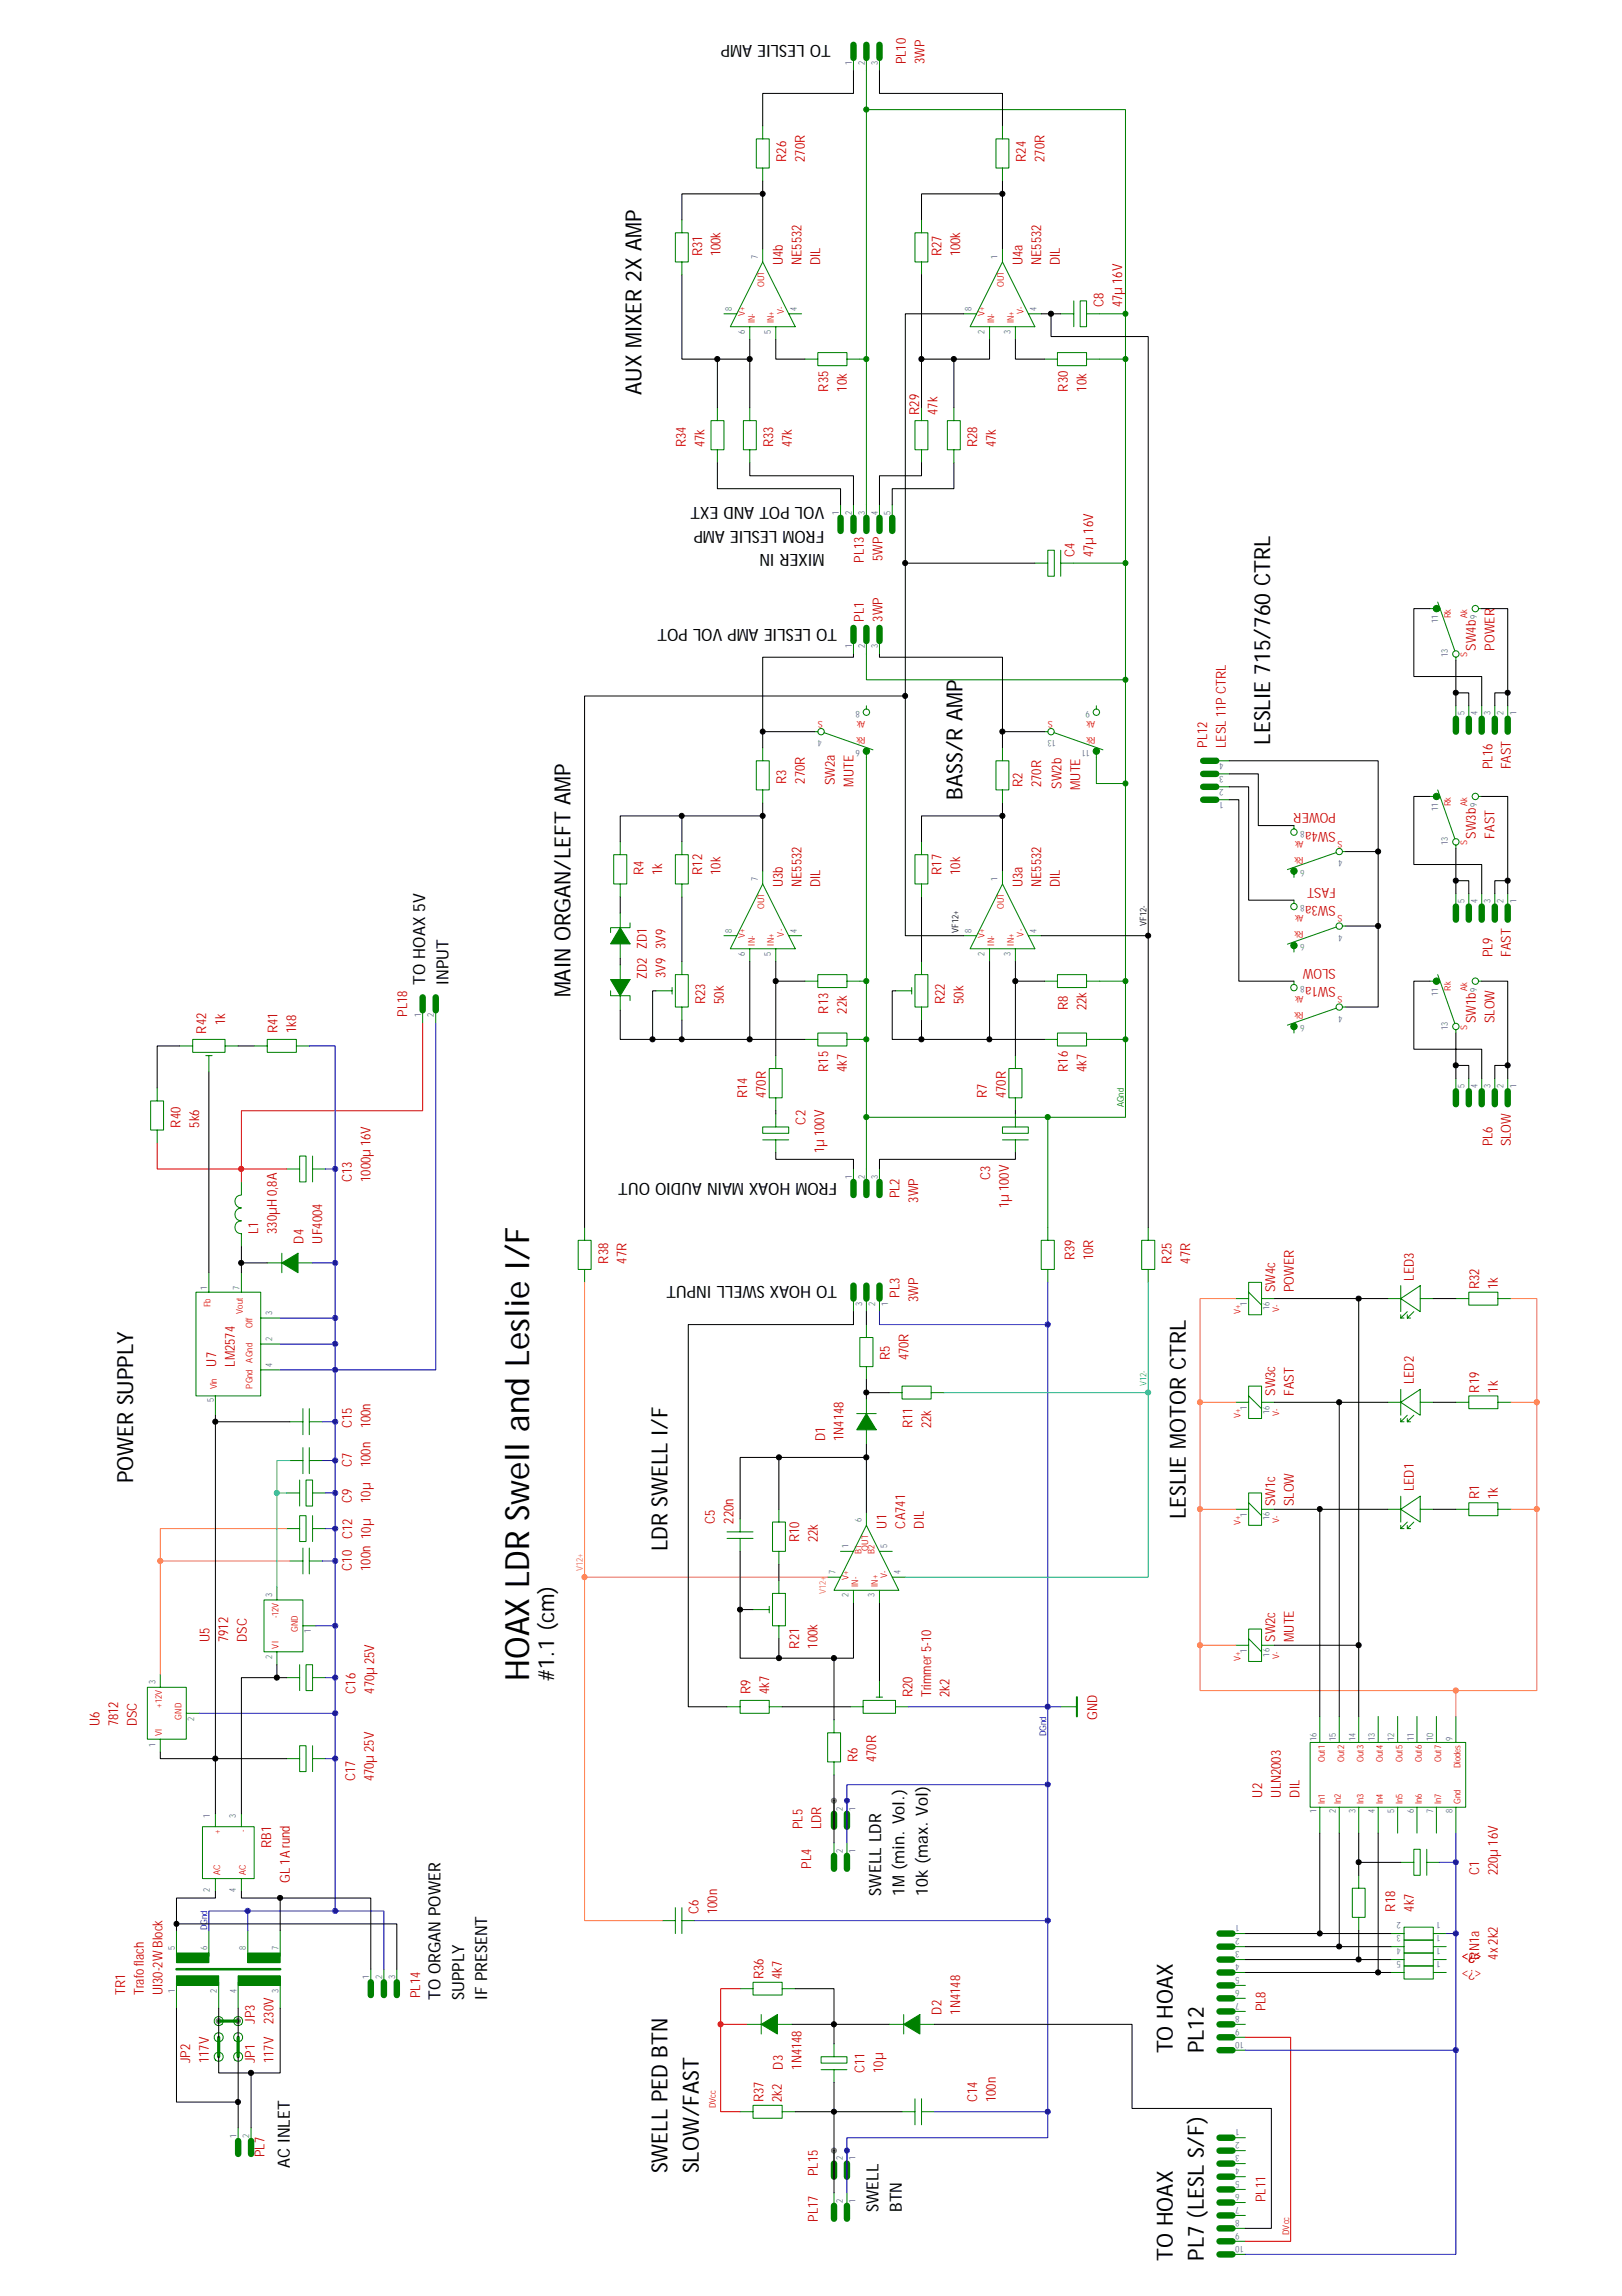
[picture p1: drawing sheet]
<svg xmlns="http://www.w3.org/2000/svg" width="210mm" height="297mm" viewBox="0 0 210 297" stroke-linecap="round" stroke-linejoin="round" font-family="sans-serif">
<defs><g id="words">
<text font-size="4.3" x="68.5" y="217.5" transform="rotate(-90 68.5 217.5)">HOAX LDR Swell and Leslie I/F</text>
<g font-size="2.9">
<text x="83" y="51.1" transform="rotate(-90 83 51.1)">AUX MIXER 2X AMP</text>
<text x="164.4" y="96.3" transform="rotate(-90 164.4 96.3)">LESLIE 715/760 CTRL</text>
<text x="124.5" y="103.5" transform="rotate(-90 124.5 103.5)">BASS/R AMP</text>
<text x="73.8" y="129" transform="rotate(-90 73.8 129)">MAIN ORGAN/LEFT AMP</text>
<text x="17.2" y="191.9" transform="rotate(-90 17.2 191.9)">POWER SUPPLY</text>
<text x="153.5" y="196.5" transform="rotate(-90 153.5 196.5)">LESLIE MOTOR CTRL</text>
<text x="86.4" y="200.7" transform="rotate(-90 86.4 200.7)">LDR SWELL I/F</text>
<text x="71.7" y="217.5" transform="rotate(-90 71.7 217.5)">#1.1 (cm)</text>
<text x="151.8" y="265.7" transform="rotate(-90 151.8 265.7)">TO HOAX</text>
<text x="155.8" y="265.7" transform="rotate(-90 155.8 265.7)">PL12</text>
<text x="86.4" y="281.2" transform="rotate(-90 86.4 281.2)">SWELL PED BTN</text>
<text x="90.4" y="281.2" transform="rotate(-90 90.4 281.2)">SLOW/FAST</text>
<text x="151.8" y="292.5" transform="rotate(-90 151.8 292.5)">TO HOAX</text>
<text x="155.8" y="292.5" transform="rotate(-90 155.8 292.5)">PL7 (LESL S/F)</text>
</g>
<g font-size="2.2">
<text x="107.5" y="5.9" transform="rotate(-180 107.5 5.9)">TO LESLIE AMP</text>
<text x="106.7" y="65.6" transform="rotate(-180 106.7 65.6)">VOL POT AND EXT</text>
<text x="106.7" y="71.7" transform="rotate(-180 106.7 71.7)">MIXER IN</text>
<text x="106.7" y="68.7" transform="rotate(-180 106.7 68.7)">FROM LESLIE AMP</text>
<text x="108.4" y="81.3" transform="rotate(-180 108.4 81.3)">TO LESLIE AMP VOL POT</text>
<text x="55" y="127.4" transform="rotate(-90 55 127.4)">TO HOAX 5V</text>
<text x="58" y="127.4" transform="rotate(-90 58 127.4)">INPUT</text>
<text x="108.4" y="153" transform="rotate(-180 108.4 153)">FROM HOAX MAIN AUDIO OUT</text>
<text x="108.4" y="166.4" transform="rotate(-180 108.4 166.4)">TO HOAX SWELL INPUT</text>
<text x="114" y="245.2" transform="rotate(-90 114 245.2)">SWELL LDR</text>
<text x="117.1" y="245.2" transform="rotate(-90 117.1 245.2)">1M (min. Vol.)</text>
<text x="120.1" y="245.2" transform="rotate(-90 120.1 245.2)">10k (max. Vol)</text>
<text x="57" y="258.7" transform="rotate(-90 57 258.7)">TO ORGAN POWER</text>
<text x="60.1" y="258.7" transform="rotate(-90 60.1 258.7)">SUPPLY</text>
<text x="63.1" y="258.7" transform="rotate(-90 63.1 258.7)">IF PRESENT</text>
<text x="37.5" y="280.5" transform="rotate(-90 37.5 280.5)">AC INLET</text>
<text x="113.7" y="286.2" transform="rotate(-90 113.7 286.2)">SWELL</text>
<text x="116.7" y="286.2" transform="rotate(-90 116.7 286.2)">BTN</text>
</g>
<g font-size="1.8" fill="#c00000">
<text x="117.2" y="8.3" transform="rotate(-90 117.2 8.3)">PL10</text>
<text x="119.7" y="8.3" transform="rotate(-90 119.7 8.3)">3WP</text>
<text x="101.7" y="20.9" transform="rotate(-90 101.7 20.9)">R26</text>
<text x="104.2" y="20.9" transform="rotate(-90 104.2 20.9)">270R</text>
<text x="132.8" y="20.9" transform="rotate(-90 132.8 20.9)">R24</text>
<text x="135.2" y="20.9" transform="rotate(-90 135.2 20.9)">270R</text>
<text x="90.8" y="33.2" transform="rotate(-90 90.8 33.2)">R31</text>
<text x="93.3" y="33.2" transform="rotate(-90 93.3 33.2)">100k</text>
<text x="101.3" y="34.3" transform="rotate(-90 101.3 34.3)">U4b</text>
<text x="103.7" y="34.3" transform="rotate(-90 103.7 34.3)">NE5532</text>
<text x="106.1" y="34.3" transform="rotate(-90 106.1 34.3)">DIL</text>
<text x="121.9" y="33.2" transform="rotate(-90 121.9 33.2)">R27</text>
<text x="124.3" y="33.2" transform="rotate(-90 124.3 33.2)">100k</text>
<text x="132.3" y="34.3" transform="rotate(-90 132.3 34.3)">U4a</text>
<text x="134.7" y="34.3" transform="rotate(-90 134.7 34.3)">NE5532</text>
<text x="137.2" y="34.3" transform="rotate(-90 137.2 34.3)">DIL</text>
<text x="142.8" y="39.8" transform="rotate(-90 142.8 39.8)">C8</text>
<text x="145.2" y="39.8" transform="rotate(-90 145.2 39.8)">47µ 16V</text>
<text x="107.2" y="50.7" transform="rotate(-90 107.2 50.7)">R35</text>
<text x="109.6" y="50.7" transform="rotate(-90 109.6 50.7)">10k</text>
<text x="118.9" y="53.7" transform="rotate(-90 118.9 53.7)">R29</text>
<text x="121.3" y="53.7" transform="rotate(-90 121.3 53.7)">47k</text>
<text x="138.2" y="50.7" transform="rotate(-90 138.2 50.7)">R30</text>
<text x="140.6" y="50.7" transform="rotate(-90 140.6 50.7)">10k</text>
<text x="88.8" y="57.8" transform="rotate(-90 88.8 57.8)">R34</text>
<text x="91.2" y="57.8" transform="rotate(-90 91.2 57.8)">47k</text>
<text x="100.1" y="57.8" transform="rotate(-90 100.1 57.8)">R33</text>
<text x="102.5" y="57.8" transform="rotate(-90 102.5 57.8)">47k</text>
<text x="126.5" y="57.8" transform="rotate(-90 126.5 57.8)">R28</text>
<text x="128.9" y="57.8" transform="rotate(-90 128.9 57.8)">47k</text>
<text x="111.8" y="72.8" transform="rotate(-90 111.8 72.8)">PL13</text>
<text x="114.2" y="72.6" transform="rotate(-90 114.2 72.6)">5WP</text>
<text x="139" y="72.1" transform="rotate(-90 139 72.1)">C4</text>
<text x="141.5" y="72.1" transform="rotate(-90 141.5 72.1)">47µ 16V</text>
<text x="111.8" y="80.4" transform="rotate(-90 111.8 80.4)">PL1</text>
<text x="114.2" y="80.4" transform="rotate(-90 114.2 80.4)">3WP</text>
<text x="191" y="84.2" transform="rotate(-90 191 84.2)">SW4b</text>
<text x="193.4" y="84.2" transform="rotate(-90 193.4 84.2)">POWER</text>
<text x="101.7" y="101.4" transform="rotate(-90 101.7 101.4)">R3</text>
<text x="104.2" y="101.4" transform="rotate(-90 104.2 101.4)">270R</text>
<text x="108" y="101.6" transform="rotate(-90 108 101.6)">SW2a</text>
<text x="110.4" y="101.8" transform="rotate(-90 110.4 101.8)">MUTE</text>
<text x="132.3" y="101.8" transform="rotate(-90 132.3 101.8)">R2</text>
<text x="134.7" y="101.8" transform="rotate(-90 134.7 101.8)">270R</text>
<text x="156.2" y="96.8" transform="rotate(-90 156.2 96.8)">PL12</text>
<text x="158.6" y="96.8" transform="rotate(-90 158.6 96.8)">LESL 11P CTRL</text>
<text x="193.1" y="99.5" transform="rotate(-90 193.1 99.5)">PL16</text>
<text x="195.5" y="99.5" transform="rotate(-90 195.5 99.5)">FAST</text>
<text x="137.4" y="102" transform="rotate(-90 137.4 102)">SW2b</text>
<text x="139.8" y="102.2" transform="rotate(-90 139.8 102.2)">MUTE</text>
<text x="172.9" y="107.6" transform="rotate(-180 172.9 107.6)">SW4a</text>
<text x="172.9" y="105.2" transform="rotate(-180 172.9 105.2)">POWER</text>
<text x="83.3" y="113.2" transform="rotate(-90 83.3 113.2)">R4</text>
<text x="85.7" y="113.2" transform="rotate(-90 85.7 113.2)">1k</text>
<text x="90.8" y="113.2" transform="rotate(-90 90.8 113.2)">R12</text>
<text x="93.3" y="113.2" transform="rotate(-90 93.3 113.2)">10k</text>
<text x="121.9" y="113.2" transform="rotate(-90 121.9 113.2)">R17</text>
<text x="124.3" y="113.2" transform="rotate(-90 124.3 113.2)">10k</text>
<text x="191" y="108.5" transform="rotate(-90 191 108.5)">SW3b</text>
<text x="193.4" y="108.5" transform="rotate(-90 193.4 108.5)">FAST</text>
<text x="101.3" y="114.8" transform="rotate(-90 101.3 114.8)">U3b</text>
<text x="103.7" y="114.8" transform="rotate(-90 103.7 114.8)">NE5532</text>
<text x="106.1" y="114.8" transform="rotate(-90 106.1 114.8)">DIL</text>
<text x="132.3" y="114.8" transform="rotate(-90 132.3 114.8)">U3a</text>
<text x="134.7" y="114.8" transform="rotate(-90 134.7 114.8)">NE5532</text>
<text x="137.2" y="114.8" transform="rotate(-90 137.2 114.8)">DIL</text>
<text x="172.9" y="117.2" transform="rotate(-180 172.9 117.2)">SW3a</text>
<text x="172.9" y="114.9" transform="rotate(-180 172.9 114.9)">FAST</text>
<text x="86.1" y="122.7" transform="rotate(-90 86.1 122.7)">3V9</text>
<text x="172.9" y="125.3" transform="rotate(-180 172.9 125.3)">SLOW</text>
<text x="193.1" y="123.8" transform="rotate(-90 193.1 123.8)">PL9</text>
<text x="195.5" y="123.8" transform="rotate(-90 195.5 123.8)">FAST</text>
<text x="52.7" y="131.5" transform="rotate(-90 52.7 131.5)">PL18</text>
<text x="83.7" y="126.7" transform="rotate(-90 83.7 126.7)">ZD2 ZD1</text>
<text x="86.1" y="126.5" transform="rotate(-90 86.1 126.5)">3V9</text>
<text x="91.2" y="129.9" transform="rotate(-90 91.2 129.9)">R23</text>
<text x="93.7" y="129.9" transform="rotate(-90 93.7 129.9)">50k</text>
<text x="107.2" y="131.1" transform="rotate(-90 107.2 131.1)">R13</text>
<text x="109.6" y="131.1" transform="rotate(-90 109.6 131.1)">22k</text>
<text x="122.3" y="129.9" transform="rotate(-90 122.3 129.9)">R22</text>
<text x="124.7" y="129.9" transform="rotate(-90 124.7 129.9)">50k</text>
<text x="138.2" y="130.7" transform="rotate(-90 138.2 130.7)">R8</text>
<text x="140.6" y="130.7" transform="rotate(-90 140.6 130.7)">22k</text>
<text x="172.9" y="127.7" transform="rotate(-180 172.9 127.7)">SW1a</text>
<text x="26.7" y="133.7" transform="rotate(-90 26.7 133.7)">R42</text>
<text x="29.1" y="132.6" transform="rotate(-90 29.1 132.6)">1k</text>
<text x="35.9" y="133.6" transform="rotate(-90 35.9 133.6)">R41</text>
<text x="38.3" y="133.6" transform="rotate(-90 38.3 133.6)">1k8</text>
<text x="191" y="132.4" transform="rotate(-90 191 132.4)">SW1b</text>
<text x="193.4" y="132.4" transform="rotate(-90 193.4 132.4)">SLOW</text>
<text x="96.7" y="142" transform="rotate(-90 96.7 142)">R14</text>
<text x="99.1" y="142" transform="rotate(-90 99.1 142)">470R</text>
<text x="107.2" y="138.7" transform="rotate(-90 107.2 138.7)">R15</text>
<text x="109.6" y="138.7" transform="rotate(-90 109.6 138.7)">4k7</text>
<text x="127.7" y="142" transform="rotate(-90 127.7 142)">R7</text>
<text x="130.2" y="142" transform="rotate(-90 130.2 142)">470R</text>
<text x="138.2" y="138.7" transform="rotate(-90 138.2 138.7)">R16</text>
<text x="140.6" y="138.7" transform="rotate(-90 140.6 138.7)">4k7</text>
<text x="23.4" y="145.9" transform="rotate(-90 23.4 145.9)">R40</text>
<text x="25.8" y="145.9" transform="rotate(-90 25.8 145.9)">5k6</text>
<text x="104.2" y="145.5" transform="rotate(-90 104.2 145.5)">C2</text>
<text x="106.7" y="149.2" transform="rotate(-90 106.7 149.2)">1µ 100V</text>
<text x="193.1" y="148.3" transform="rotate(-90 193.1 148.3)">PL6</text>
<text x="195.5" y="148.3" transform="rotate(-90 195.5 148.3)">SLOW</text>
<text x="45.6" y="152.9" transform="rotate(-90 45.6 152.9)">C13</text>
<text x="48" y="152.9" transform="rotate(-90 48 152.9)">1000µ 16V</text>
<text x="116.4" y="155" transform="rotate(-90 116.4 155)">PL2</text>
<text x="118.8" y="155.6" transform="rotate(-90 118.8 155.6)">3WP</text>
<text x="128.1" y="152.6" transform="rotate(-90 128.1 152.6)">C3</text>
<text x="33.4" y="159.6" transform="rotate(-90 33.4 159.6)">L1</text>
<text x="35.8" y="159.6" transform="rotate(-90 35.8 159.6)">330µH 0,8A</text>
<text x="39.3" y="160.9" transform="rotate(-90 39.3 160.9)">D4</text>
<text x="41.7" y="160.9" transform="rotate(-90 41.7 160.9)">UF4004</text>
<text x="130.5" y="156.3" transform="rotate(-90 130.5 156.3)">1µ 100V</text>
<text x="78.7" y="163.5" transform="rotate(-90 78.7 163.5)">R38</text>
<text x="81.1" y="163.5" transform="rotate(-90 81.1 163.5)">47R</text>
<text x="116.4" y="167.9" transform="rotate(-90 116.4 167.9)">PL3</text>
<text x="139" y="163.1" transform="rotate(-90 139 163.1)">R39</text>
<text x="141.5" y="163.1" transform="rotate(-90 141.5 163.1)">10R</text>
<text x="151.6" y="163.5" transform="rotate(-90 151.6 163.5)">R25</text>
<text x="154" y="163.5" transform="rotate(-90 154 163.5)">47R</text>
<text x="165" y="167.2" transform="rotate(-90 165 167.2)">SW4c</text>
<text x="167.4" y="167.2" transform="rotate(-90 167.4 167.2)">POWER</text>
<text x="182.9" y="165.7" transform="rotate(-90 182.9 165.7)">LED3</text>
<text x="191.4" y="166.8" transform="rotate(-90 191.4 166.8)">R32</text>
<text x="193.8" y="166.8" transform="rotate(-90 193.8 166.8)">1k</text>
<text x="118.8" y="168.4" transform="rotate(-90 118.8 168.4)">3WP</text>
<text x="28" y="176.8" transform="rotate(-90 28 176.8)">U7</text>
<text x="30.4" y="176.8" transform="rotate(-90 30.4 176.8)">LM2574</text>
<text x="115.1" y="176" transform="rotate(-90 115.1 176)">R5</text>
<text x="117.6" y="176" transform="rotate(-90 117.6 176)">470R</text>
<text x="182.9" y="179.1" transform="rotate(-90 182.9 179.1)">LED2</text>
<text x="45.6" y="184.8" transform="rotate(-90 45.6 184.8)">C15</text>
<text x="48" y="184.8" transform="rotate(-90 48 184.8)">100n</text>
<text x="118.1" y="184.8" transform="rotate(-90 118.1 184.8)">R11</text>
<text x="120.5" y="184.8" transform="rotate(-90 120.5 184.8)">22k</text>
<text x="165" y="180.6" transform="rotate(-90 165 180.6)">SW3c</text>
<text x="167.4" y="180.6" transform="rotate(-90 167.4 180.6)">FAST</text>
<text x="191.4" y="180.2" transform="rotate(-90 191.4 180.2)">R19</text>
<text x="193.8" y="180.2" transform="rotate(-90 193.8 180.2)">1k</text>
<text x="45.6" y="189.8" transform="rotate(-90 45.6 189.8)">C7</text>
<text x="48" y="189.8" transform="rotate(-90 48 189.8)">100n</text>
<text x="106.8" y="186.4" transform="rotate(-90 106.8 186.4)">D1</text>
<text x="109.2" y="186.4" transform="rotate(-90 109.2 186.4)">1N4148</text>
<text x="45.6" y="194.4" transform="rotate(-90 45.6 194.4)">C9</text>
<text x="48" y="194.4" transform="rotate(-90 48 194.4)">10µ</text>
<text x="92.5" y="197.1" transform="rotate(-90 92.5 197.1)">C5</text>
<text x="94.9" y="197.1" transform="rotate(-90 94.9 197.1)">220n</text>
<text x="114.7" y="197.8" transform="rotate(-90 114.7 197.8)">U1</text>
<text x="117.1" y="197.8" transform="rotate(-90 117.1 197.8)">CA741</text>
<text x="119.5" y="197.8" transform="rotate(-90 119.5 197.8)">DIL</text>
<text x="165" y="194.8" transform="rotate(-90 165 194.8)">SW1c</text>
<text x="167.4" y="194.8" transform="rotate(-90 167.4 194.8)">SLOW</text>
<text x="182.9" y="192.9" transform="rotate(-90 182.9 192.9)">LED1</text>
<text x="191.4" y="194" transform="rotate(-90 191.4 194)">R1</text>
<text x="193.8" y="194" transform="rotate(-90 193.8 194)">1k</text>
<text x="45.6" y="203.2" transform="rotate(-90 45.6 203.2)">C10 C12</text>
<text x="48" y="203.2" transform="rotate(-90 48 203.2)">100n 10µ</text>
<text x="103.4" y="199.5" transform="rotate(-90 103.4 199.5)">R10</text>
<text x="105.8" y="199.5" transform="rotate(-90 105.8 199.5)">22k</text>
<text x="27.1" y="212.4" transform="rotate(-90 27.1 212.4)">U5</text>
<text x="29.5" y="212.4" transform="rotate(-90 29.5 212.4)">7912</text>
<text x="31.9" y="212.4" transform="rotate(-90 31.9 212.4)">DSC</text>
<text x="103.4" y="213.3" transform="rotate(-90 103.4 213.3)">R21</text>
<text x="105.8" y="213.3" transform="rotate(-90 105.8 213.3)">100k</text>
<text x="165" y="212.4" transform="rotate(-90 165 212.4)">SW2c</text>
<text x="167.4" y="212.4" transform="rotate(-90 167.4 212.4)">MUTE</text>
<text x="46" y="219.1" transform="rotate(-90 46 219.1)">C16</text>
<text x="48.4" y="219.1" transform="rotate(-90 48.4 219.1)">470µ 25V</text>
<text x="97.1" y="219.1" transform="rotate(-90 97.1 219.1)">R9</text>
<text x="99.5" y="219.1" transform="rotate(-90 99.5 219.1)">4k7</text>
<text x="118.1" y="219.6" transform="rotate(-90 118.1 219.6)">R20</text>
<text x="120.5" y="219.6" transform="rotate(-90 120.5 219.6)">Trimmer 5-10</text>
<text x="122.9" y="219.6" transform="rotate(-90 122.9 219.6)">2k2</text>
<text x="12.9" y="223.3" transform="rotate(-90 12.9 223.3)">U6</text>
<text x="15.3" y="223.3" transform="rotate(-90 15.3 223.3)">7812</text>
<text x="17.7" y="223.3" transform="rotate(-90 17.7 223.3)">DSC</text>
<text x="111" y="228" transform="rotate(-90 111 228)">R6</text>
<text x="113.4" y="228" transform="rotate(-90 113.4 228)">470R</text>
<text x="142" y="222.5" transform="rotate(-90 142 222.5)">GND</text>
<text x="46" y="230.5" transform="rotate(-90 46 230.5)">C17</text>
<text x="48.4" y="230.5" transform="rotate(-90 48.4 230.5)">470µ 25V</text>
<text x="163.3" y="232.6" transform="rotate(-90 163.3 232.6)">U2</text>
<text x="165.8" y="232.6" transform="rotate(-90 165.8 232.6)">ULN2003</text>
<text x="168.2" y="232.6" transform="rotate(-90 168.2 232.6)">DIL</text>
<text x="35.1" y="239.1" transform="rotate(-90 35.1 239.1)">RB1</text>
<text x="103.8" y="236.6" transform="rotate(-90 103.8 236.6)">PL5</text>
<text x="106.3" y="236.6" transform="rotate(-90 106.3 236.6)">LDR</text>
<text x="37.5" y="243.6" transform="rotate(-90 37.5 243.6)">GL 1A rund</text>
<text x="105" y="241.8" transform="rotate(-90 105 241.8)">PL4</text>
<text x="191.4" y="242.6" transform="rotate(-90 191.4 242.6)">C1</text>
<text x="193.8" y="242.6" transform="rotate(-90 193.8 242.6)">220µ 16V</text>
<text x="90.4" y="247.6" transform="rotate(-90 90.4 247.6)">C6</text>
<text x="92.8" y="247.6" transform="rotate(-90 92.8 247.6)">100n</text>
<text x="180.5" y="247.3" transform="rotate(-90 180.5 247.3)">R18</text>
<text x="182.9" y="247.3" transform="rotate(-90 182.9 247.3)">4k7</text>
<text x="98.8" y="256" transform="rotate(-90 98.8 256)">R36</text>
<text x="101.2" y="256" transform="rotate(-90 101.2 256)">4k7</text>
<text x="191.4" y="253.5" transform="rotate(-90 191.4 253.5)">RN1a</text>
<text x="191.7" y="252.7" transform="rotate(-180 191.7 252.7)">&lt;?&gt;</text>
<text x="191.7" y="254.8" transform="rotate(-180 191.7 254.8)">&lt;?&gt;</text>
<text x="193.8" y="253.5" transform="rotate(-90 193.8 253.5)">4x 2k2</text>
<text x="16.2" y="258.1" transform="rotate(-90 16.2 258.1)">TR1</text>
<text x="18.6" y="258.1" transform="rotate(-90 18.6 258.1)">Trafo flach</text>
<text x="21" y="258.1" transform="rotate(-90 21 258.1)">UI30-2W Block</text>
<text x="33" y="261.8" transform="rotate(-90 33 261.8)">JP3</text>
<text x="35.4" y="261.8" transform="rotate(-90 35.4 261.8)">230V</text>
<text x="54.4" y="258.5" transform="rotate(-90 54.4 258.5)">PL14</text>
<text x="121.8" y="260.6" transform="rotate(-90 121.8 260.6)">D2</text>
<text x="124.2" y="260.6" transform="rotate(-90 124.2 260.6)">1N4148</text>
<text x="163.8" y="260.2" transform="rotate(-90 163.8 260.2)">PL8</text>
<text x="24.6" y="266.9" transform="rotate(-90 24.6 266.9)">JP2</text>
<text x="27" y="266.9" transform="rotate(-90 27 266.9)">117V</text>
<text x="33" y="266.9" transform="rotate(-90 33 266.9)">JP1</text>
<text x="35.4" y="266.9" transform="rotate(-90 35.4 266.9)">117V</text>
<text x="101.3" y="267.8" transform="rotate(-90 101.3 267.8)">D3</text>
<text x="103.7" y="267.8" transform="rotate(-90 103.7 267.8)">1N4148</text>
<text x="111.9" y="268.2" transform="rotate(-90 111.9 268.2)">C11</text>
<text x="114.3" y="268.2" transform="rotate(-90 114.3 268.2)">10µ</text>
<text x="98.8" y="271.9" transform="rotate(-90 98.8 271.9)">R37</text>
<text x="101.2" y="271.9" transform="rotate(-90 101.2 271.9)">2k2</text>
<text x="126.4" y="271.9" transform="rotate(-90 126.4 271.9)">C14</text>
<text x="128.9" y="271.9" transform="rotate(-90 128.9 271.9)">100n</text>
<text x="34.2" y="279.1" transform="rotate(-90 34.2 279.1)">PL7</text>
<text x="105.8" y="281.5" transform="rotate(-90 105.8 281.5)">PL15</text>
<text x="105.8" y="287.4" transform="rotate(-90 105.8 287.4)">PL17</text>
<text x="163.8" y="284.9" transform="rotate(-90 163.8 284.9)">PL11</text>
</g>
<g font-size="1.2" fill="#408080">
<text x="110.2" y="8.4" transform="rotate(-90 110.2 8.4)">1</text>
<text x="111.9" y="8.4" transform="rotate(-90 111.9 8.4)">2</text>
<text x="113.6" y="8.4" transform="rotate(-90 113.6 8.4)">3</text>
<text x="98.1" y="33.5" transform="rotate(-90 98.1 33.5)">7</text>
<text x="129.1" y="33.5" transform="rotate(-90 129.1 33.5)">1</text>
<text x="94.7" y="40.2" transform="rotate(-90 94.7 40.2)">8</text>
<text x="103.1" y="40.2" transform="rotate(-90 103.1 40.2)">4</text>
<text x="125.7" y="40.2" transform="rotate(-90 125.7 40.2)">8</text>
<text x="134.1" y="40.2" transform="rotate(-90 134.1 40.2)">4</text>
<text x="96.4" y="43.2" transform="rotate(-90 96.4 43.2)">6</text>
<text x="99.7" y="43.2" transform="rotate(-90 99.7 43.2)">5</text>
<text x="127.4" y="43.2" transform="rotate(-90 127.4 43.2)">2</text>
<text x="130.8" y="43.2" transform="rotate(-90 130.8 43.2)">3</text>
<text x="108.5" y="66.6" transform="rotate(-90 108.5 66.6)">1</text>
<text x="110.2" y="66.6" transform="rotate(-90 110.2 66.6)">2</text>
<text x="111.9" y="66.6" transform="rotate(-90 111.9 66.6)">3</text>
<text x="113.6" y="66.6" transform="rotate(-90 113.6 66.6)">4</text>
<text x="115.3" y="66.6" transform="rotate(-90 115.3 66.6)">5</text>
<text x="110.2" y="83.9" transform="rotate(-90 110.2 83.9)">1</text>
<text x="111.9" y="83.9" transform="rotate(-90 111.9 83.9)">2</text>
<text x="113.6" y="83.9" transform="rotate(-90 113.6 83.9)">3</text>
<text x="186.1" y="80.6" transform="rotate(-90 186.1 80.6)">11</text>
<text x="191.1" y="80.1" transform="rotate(-90 191.1 80.1)">9</text>
<text x="187.3" y="85" transform="rotate(-90 187.3 85)">13</text>
<text x="106.4" y="95.8" transform="rotate(-180 106.4 95.8)">4</text>
<text x="111.3" y="92" transform="rotate(-180 111.3 92)">8</text>
<text x="136.6" y="95.8" transform="rotate(-180 136.6 95.8)">13</text>
<text x="141" y="92" transform="rotate(-180 141 92)">9</text>
<text x="189.5" y="92.6" transform="rotate(-90 189.5 92.6)">5</text>
<text x="191.2" y="92.6" transform="rotate(-90 191.2 92.6)">4</text>
<text x="192.9" y="92.6" transform="rotate(-90 192.9 92.6)">3</text>
<text x="194.6" y="92.6" transform="rotate(-90 194.6 92.6)">2</text>
<text x="196.2" y="92.6" transform="rotate(-90 196.2 92.6)">1</text>
<text x="111.3" y="97" transform="rotate(-180 111.3 97)">6</text>
<text x="141" y="97" transform="rotate(-180 141 97)">11</text>
<text x="158.3" y="100.4" transform="rotate(-180 158.3 100.4)">3</text>
<text x="158.3" y="98.7" transform="rotate(-180 158.3 98.7)">4</text>
<text x="158.3" y="103.7" transform="rotate(-180 158.3 103.7)">1</text>
<text x="158.3" y="102" transform="rotate(-180 158.3 102)">2</text>
<text x="168.8" y="107.5" transform="rotate(-180 168.8 107.5)">8</text>
<text x="186.1" y="104.9" transform="rotate(-90 186.1 104.9)">11</text>
<text x="191.1" y="104.4" transform="rotate(-90 191.1 104.4)">9</text>
<text x="98.1" y="113.9" transform="rotate(-90 98.1 113.9)">7</text>
<text x="129.1" y="113.9" transform="rotate(-90 129.1 113.9)">1</text>
<text x="168.8" y="112.5" transform="rotate(-180 168.8 112.5)">6</text>
<text x="173.7" y="111.3" transform="rotate(-180 173.7 111.3)">4</text>
<text x="187.3" y="109.3" transform="rotate(-90 187.3 109.3)">13</text>
<text x="168.8" y="117.1" transform="rotate(-180 168.8 117.1)">8</text>
<text x="189.5" y="116.9" transform="rotate(-90 189.5 116.9)">5</text>
<text x="191.2" y="116.9" transform="rotate(-90 191.2 116.9)">4</text>
<text x="192.9" y="116.9" transform="rotate(-90 192.9 116.9)">3</text>
<text x="194.6" y="116.9" transform="rotate(-90 194.6 116.9)">2</text>
<text x="196.2" y="116.9" transform="rotate(-90 196.2 116.9)">1</text>
<text x="94.7" y="120.6" transform="rotate(-90 94.7 120.6)">8</text>
<text x="96.4" y="123.7" transform="rotate(-90 96.4 123.7)">6</text>
<text x="99.7" y="123.7" transform="rotate(-90 99.7 123.7)">5</text>
<text x="103.1" y="120.6" transform="rotate(-90 103.1 120.6)">4</text>
<text x="125.7" y="120.6" transform="rotate(-90 125.7 120.6)">8</text>
<text x="127.4" y="123.7" transform="rotate(-90 127.4 123.7)">2</text>
<text x="130.8" y="123.7" transform="rotate(-90 130.8 123.7)">3</text>
<text x="134.1" y="120.6" transform="rotate(-90 134.1 120.6)">4</text>
<text x="168.8" y="122.2" transform="rotate(-180 168.8 122.2)">6</text>
<text x="173.7" y="120.9" transform="rotate(-180 173.7 120.9)">4</text>
<text x="54.5" y="131.6" transform="rotate(-90 54.5 131.6)">1</text>
<text x="56.2" y="131.6" transform="rotate(-90 56.2 131.6)">2</text>
<text x="168.8" y="127.6" transform="rotate(-180 168.8 127.6)">8</text>
<text x="173.7" y="131.4" transform="rotate(-180 173.7 131.4)">4</text>
<text x="186.1" y="128.8" transform="rotate(-90 186.1 128.8)">11</text>
<text x="191.1" y="128.3" transform="rotate(-90 191.1 128.3)">9</text>
<text x="168.8" y="132.6" transform="rotate(-180 168.8 132.6)">6</text>
<text x="187.3" y="133.2" transform="rotate(-90 187.3 133.2)">13</text>
<text x="189.5" y="140.8" transform="rotate(-90 189.5 140.8)">5</text>
<text x="191.2" y="140.8" transform="rotate(-90 191.2 140.8)">4</text>
<text x="192.9" y="140.8" transform="rotate(-90 192.9 140.8)">3</text>
<text x="194.6" y="140.8" transform="rotate(-90 194.6 140.8)">2</text>
<text x="196.2" y="140.8" transform="rotate(-90 196.2 140.8)">1</text>
<text x="110.2" y="152.5" transform="rotate(-90 110.2 152.5)">1</text>
<text x="111.9" y="152.5" transform="rotate(-90 111.9 152.5)">2</text>
<text x="113.6" y="152.5" transform="rotate(-90 113.6 152.5)">3</text>
<text x="26.8" y="166.9" transform="rotate(-90 26.8 166.9)">1</text>
<text x="31" y="166.9" transform="rotate(-90 31 166.9)">7</text>
<text x="35.2" y="170.1" transform="rotate(-90 35.2 170.1)">3</text>
<text x="35.2" y="173.5" transform="rotate(-90 35.2 173.5)">2</text>
<text x="111.6" y="169" transform="rotate(-90 111.6 169)">3</text>
<text x="113.2" y="169" transform="rotate(-90 113.2 169)">2</text>
<text x="114.9" y="169" transform="rotate(-90 114.9 169)">1</text>
<text x="161.4" y="169" transform="rotate(-90 161.4 169)">1</text>
<text x="164.3" y="169.5" transform="rotate(-90 164.3 169.5)">16</text>
<text x="35.2" y="176.8" transform="rotate(-90 35.2 176.8)">4</text>
<text x="27.7" y="181.4" transform="rotate(-90 27.7 181.4)">5</text>
<text x="161.4" y="182.4" transform="rotate(-90 161.4 182.4)">1</text>
<text x="164.3" y="182.9" transform="rotate(-90 164.3 182.9)">16</text>
<text x="111.5" y="196.9" transform="rotate(-90 111.5 196.9)">6</text>
<text x="161.4" y="196.2" transform="rotate(-90 161.4 196.2)">1</text>
<text x="164.3" y="196.7" transform="rotate(-90 164.3 196.7)">16</text>
<text x="108.1" y="203.6" transform="rotate(-90 108.1 203.6)">7</text>
<text x="109.8" y="200.3" transform="rotate(-90 109.8 200.3)">1</text>
<text x="114.8" y="200.3" transform="rotate(-90 114.8 200.3)">5</text>
<text x="116.5" y="203.6" transform="rotate(-90 116.5 203.6)">4</text>
<text x="35.2" y="206.6" transform="rotate(-90 35.2 206.6)">3</text>
<text x="109.8" y="206.7" transform="rotate(-90 109.8 206.7)">2</text>
<text x="113.2" y="206.7" transform="rotate(-90 113.2 206.7)">3</text>
<text x="35.2" y="214.6" transform="rotate(-90 35.2 214.6)">2</text>
<text x="40.2" y="211.3" transform="rotate(-90 40.2 211.3)">1</text>
<text x="161.4" y="213.8" transform="rotate(-90 161.4 213.8)">1</text>
<text x="164.3" y="214.3" transform="rotate(-90 164.3 214.3)">16</text>
<text x="20.1" y="217.9" transform="rotate(-90 20.1 217.9)">3</text>
<text x="20.1" y="226" transform="rotate(-90 20.1 226)">1</text>
<text x="25.1" y="222.6" transform="rotate(-90 25.1 222.6)">2</text>
<text x="170.4" y="225.2" transform="rotate(-90 170.4 225.2)">16</text>
<text x="172.9" y="225.2" transform="rotate(-90 172.9 225.2)">15</text>
<text x="175.4" y="225.2" transform="rotate(-90 175.4 225.2)">14</text>
<text x="177.9" y="225.2" transform="rotate(-90 177.9 225.2)">13</text>
<text x="180.4" y="225.2" transform="rotate(-90 180.4 225.2)">12</text>
<text x="182.9" y="225.2" transform="rotate(-90 182.9 225.2)">11</text>
<text x="185.5" y="225.2" transform="rotate(-90 185.5 225.2)">10</text>
<text x="188" y="225.2" transform="rotate(-90 188 225.2)">9</text>
<text x="27.2" y="235.2" transform="rotate(-90 27.2 235.2)">1</text>
<text x="30.5" y="235.2" transform="rotate(-90 30.5 235.2)">3</text>
<text x="109.1" y="234.2" transform="rotate(-90 109.1 234.2)">2</text>
<text x="109.1" y="239.7" transform="rotate(-90 109.1 239.7)">2</text>
<text x="110.7" y="239.7" transform="rotate(-90 110.7 239.7)">1</text>
<text x="110.7" y="234.2" transform="rotate(-90 110.7 234.2)">1</text>
<text x="170.4" y="234.5" transform="rotate(-90 170.4 234.5)">1</text>
<text x="172.9" y="234.5" transform="rotate(-90 172.9 234.5)">2</text>
<text x="175.4" y="234.5" transform="rotate(-90 175.4 234.5)">3</text>
<text x="177.9" y="234.5" transform="rotate(-90 177.9 234.5)">4</text>
<text x="180.4" y="234.5" transform="rotate(-90 180.4 234.5)">5</text>
<text x="182.9" y="234.5" transform="rotate(-90 182.9 234.5)">6</text>
<text x="185.5" y="234.5" transform="rotate(-90 185.5 234.5)">7</text>
<text x="188" y="234.5" transform="rotate(-90 188 234.5)">8</text>
<text x="27.2" y="244.7" transform="rotate(-90 27.2 244.7)">2</text>
<text x="30.5" y="244.7" transform="rotate(-90 30.5 244.7)">4</text>
<text x="160.4" y="249.1" transform="rotate(-180 160.4 249.1)">1</text>
<text x="160.4" y="250.8" transform="rotate(-180 160.4 250.8)">2</text>
<text x="181.3" y="248.7" transform="rotate(-180 181.3 248.7)">2</text>
<text x="181.3" y="250.3" transform="rotate(-180 181.3 250.3)">3</text>
<text x="186.4" y="248.7" transform="rotate(-180 186.4 248.7)">1</text>
<text x="186.4" y="250.3" transform="rotate(-180 186.4 250.3)">1</text>
<text x="22.6" y="257.8" transform="rotate(-90 22.6 257.8)">1</text>
<text x="22.6" y="252.2" transform="rotate(-90 22.6 252.2)">5</text>
<text x="26.8" y="252.2" transform="rotate(-90 26.8 252.2)">6</text>
<text x="28.1" y="257.8" transform="rotate(-90 28.1 257.8)">2</text>
<text x="30.6" y="257.8" transform="rotate(-90 30.6 257.8)">4</text>
<text x="31.8" y="252.2" transform="rotate(-90 31.8 252.2)">8</text>
<text x="36" y="257.8" transform="rotate(-90 36 257.8)">3</text>
<text x="36" y="252.2" transform="rotate(-90 36 252.2)">7</text>
<text x="47.8" y="256" transform="rotate(-90 47.8 256)">1</text>
<text x="49.4" y="256" transform="rotate(-90 49.4 256)">2</text>
<text x="51.1" y="256" transform="rotate(-90 51.1 256)">3</text>
<text x="160.4" y="252.4" transform="rotate(-180 160.4 252.4)">3</text>
<text x="160.4" y="254.1" transform="rotate(-180 160.4 254.1)">4</text>
<text x="160.4" y="255.8" transform="rotate(-180 160.4 255.8)">5</text>
<text x="160.4" y="257.4" transform="rotate(-180 160.4 257.4)">6</text>
<text x="181.3" y="252" transform="rotate(-180 181.3 252)">4</text>
<text x="181.3" y="253.7" transform="rotate(-180 181.3 253.7)">5</text>
<text x="186.4" y="252" transform="rotate(-180 186.4 252)">1</text>
<text x="186.4" y="253.7" transform="rotate(-180 186.4 253.7)">1</text>
<text x="160.4" y="259.1" transform="rotate(-180 160.4 259.1)">7</text>
<text x="160.4" y="260.8" transform="rotate(-180 160.4 260.8)">8</text>
<text x="160.4" y="262.5" transform="rotate(-180 160.4 262.5)">9</text>
<text x="161" y="264.2" transform="rotate(-180 161 264.2)">10</text>
<text x="160.4" y="275.5" transform="rotate(-180 160.4 275.5)">1</text>
<text x="30.6" y="276.6" transform="rotate(-90 30.6 276.6)">1</text>
<text x="32.3" y="276.6" transform="rotate(-90 32.3 276.6)">2</text>
<text x="109.1" y="279.5" transform="rotate(-90 109.1 279.5)">2</text>
<text x="110.7" y="279.5" transform="rotate(-90 110.7 279.5)">1</text>
<text x="160.4" y="277.2" transform="rotate(-180 160.4 277.2)">2</text>
<text x="160.4" y="278.8" transform="rotate(-180 160.4 278.8)">3</text>
<text x="160.4" y="280.5" transform="rotate(-180 160.4 280.5)">4</text>
<text x="109.1" y="284.9" transform="rotate(-90 109.1 284.9)">2</text>
<text x="110.7" y="284.9" transform="rotate(-90 110.7 284.9)">1</text>
<text x="160.4" y="282.2" transform="rotate(-180 160.4 282.2)">5</text>
<text x="160.4" y="283.9" transform="rotate(-180 160.4 283.9)">6</text>
<text x="160.4" y="285.5" transform="rotate(-180 160.4 285.5)">7</text>
<text x="160.4" y="287.2" transform="rotate(-180 160.4 287.2)">8</text>
<text x="160.4" y="288.9" transform="rotate(-180 160.4 288.9)">9</text>
<text x="161" y="290.6" transform="rotate(-180 161 290.6)">10</text>
</g>
<g font-size="1.2" fill="#f00">
<text x="96.4" y="40.9" transform="rotate(-90 96.4 40.9)">V+</text>
<text x="97.7" y="41.8" transform="rotate(-90 97.7 41.8)">IN-</text>
<text x="98.9" y="37.1" transform="rotate(-90 98.9 37.1)">OUT</text>
<text x="100.2" y="41.8" transform="rotate(-90 100.2 41.8)">IN+</text>
<text x="101.4" y="40.7" transform="rotate(-90 101.4 40.7)">V-</text>
<text x="127.4" y="40.9" transform="rotate(-90 127.4 40.9)">V+</text>
<text x="128.7" y="41.8" transform="rotate(-90 128.7 41.8)">IN-</text>
<text x="129.9" y="37.1" transform="rotate(-90 129.9 37.1)">OUT</text>
<text x="131.2" y="41.8" transform="rotate(-90 131.2 41.8)">IN+</text>
<text x="132.4" y="40.7" transform="rotate(-90 132.4 40.7)">V-</text>
<text x="187.8" y="80" transform="rotate(-90 187.8 80)">Rk</text>
<text x="189.9" y="80" transform="rotate(-90 189.9 80)">Ak</text>
<text x="189.9" y="85" transform="rotate(-90 189.9 85)">S</text>
<text x="106.5" y="93.2" transform="rotate(-180 106.5 93.2)">S</text>
<text x="112" y="93.2" transform="rotate(-180 112 93.2)">Ak</text>
<text x="112" y="95.3" transform="rotate(-180 112 95.3)">Rk</text>
<text x="136.2" y="93.2" transform="rotate(-180 136.2 93.2)">S</text>
<text x="141.7" y="93.2" transform="rotate(-180 141.7 93.2)">Ak</text>
<text x="141.8" y="95.3" transform="rotate(-180 141.8 95.3)">Rk</text>
<text x="187.8" y="104.3" transform="rotate(-90 187.8 104.3)">Rk</text>
<text x="189.9" y="104.3" transform="rotate(-90 189.9 104.3)">Ak</text>
<text x="168.7" y="110.8" transform="rotate(-180 168.7 110.8)">Rk</text>
<text x="168.7" y="108.8" transform="rotate(-180 168.7 108.8)">Ak</text>
<text x="173.7" y="108.8" transform="rotate(-180 173.7 108.8)">S</text>
<text x="189.9" y="109.3" transform="rotate(-90 189.9 109.3)">S</text>
<text x="98.9" y="117.6" transform="rotate(-90 98.9 117.6)">OUT</text>
<text x="129.9" y="117.6" transform="rotate(-90 129.9 117.6)">OUT</text>
<text x="168.7" y="118.4" transform="rotate(-180 168.7 118.4)">Ak</text>
<text x="173.7" y="118.4" transform="rotate(-180 173.7 118.4)">S</text>
<text x="96.4" y="121.4" transform="rotate(-90 96.4 121.4)">V+</text>
<text x="97.7" y="122.3" transform="rotate(-90 97.7 122.3)">IN-</text>
<text x="100.2" y="122.3" transform="rotate(-90 100.2 122.3)">IN+</text>
<text x="101.4" y="121.2" transform="rotate(-90 101.4 121.2)">V-</text>
<text x="127.4" y="121.4" transform="rotate(-90 127.4 121.4)">V+</text>
<text x="128.7" y="122.3" transform="rotate(-90 128.7 122.3)">IN-</text>
<text x="131.2" y="122.3" transform="rotate(-90 131.2 122.3)">IN+</text>
<text x="132.4" y="121.2" transform="rotate(-90 132.4 121.2)">V-</text>
<text x="168.7" y="120.5" transform="rotate(-180 168.7 120.5)">Rk</text>
<text x="168.7" y="131" transform="rotate(-180 168.7 131)">Rk</text>
<text x="168.7" y="128.9" transform="rotate(-180 168.7 128.9)">Ak</text>
<text x="173.7" y="128.9" transform="rotate(-180 173.7 128.9)">S</text>
<text x="187.8" y="128.2" transform="rotate(-90 187.8 128.2)">Rk</text>
<text x="189.9" y="128.2" transform="rotate(-90 189.9 128.2)">Ak</text>
<text x="189.9" y="133.2" transform="rotate(-90 189.9 133.2)">S</text>
<text x="27.2" y="169.1" transform="rotate(-90 27.2 169.1)">Fb</text>
<text x="31.4" y="169.9" transform="rotate(-90 31.4 169.9)">Vout</text>
<text x="32.7" y="171.8" transform="rotate(-90 32.7 171.8)">Off</text>
<text x="160.5" y="170" transform="rotate(-90 160.5 170)">V+</text>
<text x="165.5" y="169.8" transform="rotate(-90 165.5 169.8)">V-</text>
<text x="28.1" y="179.7" transform="rotate(-90 28.1 179.7)">Vin</text>
<text x="32.7" y="179.6" transform="rotate(-90 32.7 179.6)">PGnd AGnd</text>
<text x="160.5" y="183.4" transform="rotate(-90 160.5 183.4)">V+</text>
<text x="165.5" y="183.2" transform="rotate(-90 165.5 183.2)">V-</text>
<text x="160.5" y="197.3" transform="rotate(-90 160.5 197.3)">V+</text>
<text x="165.5" y="197" transform="rotate(-90 165.5 197)">V-</text>
<text x="111.5" y="201" transform="rotate(-90 111.5 201)">B1</text>
<text x="112.3" y="200.6" transform="rotate(-90 112.3 200.6)">OUT</text>
<text x="113.2" y="201" transform="rotate(-90 113.2 201)">B2</text>
<text x="36" y="209.4" transform="rotate(-90 36 209.4)">-12V</text>
<text x="109.8" y="204.4" transform="rotate(-90 109.8 204.4)">V+</text>
<text x="111.1" y="205.3" transform="rotate(-90 111.1 205.3)">IN-</text>
<text x="113.6" y="205.3" transform="rotate(-90 113.6 205.3)">IN+</text>
<text x="114.8" y="204.2" transform="rotate(-90 114.8 204.2)">V-</text>
<text x="36" y="213.3" transform="rotate(-90 36 213.3)">VI</text>
<text x="38.5" y="211.2" transform="rotate(-90 38.5 211.2)">GND</text>
<text x="160.5" y="214.9" transform="rotate(-90 160.5 214.9)">V+</text>
<text x="165.5" y="214.6" transform="rotate(-90 165.5 214.6)">V-</text>
<text x="21" y="220.9" transform="rotate(-90 21 220.9)">+12V</text>
<text x="21" y="224.6" transform="rotate(-90 21 224.6)">VI</text>
<text x="23.5" y="222.5" transform="rotate(-90 23.5 222.5)">GND</text>
<text x="171.4" y="227.9" transform="rotate(-90 171.4 227.9)">Out1</text>
<text x="173.9" y="227.9" transform="rotate(-90 173.9 227.9)">Out2</text>
<text x="176.4" y="227.9" transform="rotate(-90 176.4 227.9)">Out3</text>
<text x="179" y="227.9" transform="rotate(-90 179 227.9)">Out4</text>
<text x="181.5" y="227.9" transform="rotate(-90 181.5 227.9)">Out5</text>
<text x="184" y="227.9" transform="rotate(-90 184 227.9)">Out6</text>
<text x="186.5" y="227.9" transform="rotate(-90 186.5 227.9)">Out7</text>
<text x="171.4" y="233.4" transform="rotate(-90 171.4 233.4)">In1</text>
<text x="173.5" y="233.4" transform="rotate(-90 173.5 233.4)">In2</text>
<text x="176.4" y="233.4" transform="rotate(-90 176.4 233.4)">In3</text>
<text x="179" y="233.4" transform="rotate(-90 179 233.4)">In4</text>
<text x="181.5" y="233.4" transform="rotate(-90 181.5 233.4)">In5</text>
<text x="184" y="233.4" transform="rotate(-90 184 233.4)">In6</text>
<text x="186.5" y="233.4" transform="rotate(-90 186.5 233.4)">In7</text>
<text x="189" y="233.4" transform="rotate(-90 189 233.4)">Gnd</text>
<text x="189" y="228.8" transform="rotate(-90 189 228.8)">Diodes</text>
<text x="28.5" y="237.3" transform="rotate(-90 28.5 237.3)">+</text>
<text x="31.8" y="237" transform="rotate(-90 31.8 237)">-</text>
<text x="28.5" y="242.6" transform="rotate(-90 28.5 242.6)">AC</text>
<text x="31.8" y="242.6" transform="rotate(-90 31.8 242.6)">AC</text>
<text x="92.6" y="272.8" transform="rotate(-90 92.6 272.8)">DVcc</text>
<text x="166.8" y="289.1" transform="rotate(-90 166.8 289.1)">DVcc</text>
</g>
<g font-size="1.2">
<text x="148.4" y="119.8" transform="rotate(-90 148.4 119.8)">VF12-</text>
<text x="124.1" y="120.6" transform="rotate(-90 124.1 120.6)">VF12+</text>
</g>
<text font-size="1.2" fill="#008000" x="145.4" y="143.3" transform="rotate(-90 145.4 143.3)">AGnd</text>
<text font-size="1.2" fill="#00c0c0" x="148.4" y="179.3" transform="rotate(-90 148.4 179.3)">V12-</text>
<g font-size="1.2" fill="#ff8040">
<text x="75.4" y="203.2" transform="rotate(-90 75.4 203.2)">V12+</text>
<text x="106.9" y="206.3" transform="rotate(-90 106.9 206.3)">V12+</text>
</g>
<g font-size="1.2" fill="#00f">
<text x="135.4" y="224.6" transform="rotate(-90 135.4 224.6)">DGnd</text>
<text x="26.8" y="249.7" transform="rotate(-90 26.8 249.7)">DGnd</text>
</g>
</g></defs>
<path d="M80.3 120l1.2 2.1h-2.5zM110.4 168v1.7M112.1 168v1.7M113.8 168v1.7M37.5 189h1.7M39.2 187.3v3.3M40 187.3v3.3M40 189h1.7M137.3 220.8h2.1M48 254.8v1.7M49.7 254.8v1.7M51.4 254.8v1.7" fill="none" stroke="#008000" stroke-width=".13"/>
<path d="M139.4 219.6v2.5" fill="none" stroke="#008000" stroke-width=".26"/>
<path d="M110.4 166.3v1.7M112.1 166.3v1.7M113.8 166.3v1.7M48 256.5v1.6M49.7 256.5v1.6M51.4 256.5v1.6" fill="none" stroke="#008000" stroke-width=".83"/>
<path d="M80.3 120l1.2 2.1h-2.5z" fill="#008000"/>
<g fill="none" stroke="#008000" stroke-width=".13">
<path d="M139 38.9v3.4M139.8 38.9h.8v3.4h-.8zM137.3 40.6h1.7M140.6 40.6h1.7M133.9 72.9h1.7M135.6 71.2h.8v3.3h-.8zM137.3 71.2v3.3M137.3 72.9h1.7M105.4 94.7h.4a.42 .42 0 0 0 .6 .4 .42 .42 0 0 0 .2-.7 .42 .42 0 0 0-.7 0l-.1 .3M106.6 94.8l6.4 2.2M112.1 97.6a.42 .42 0 0 1-.4-.5 .42 .42 0 0 1 .7-.2 .42 .42 0 0 1-.1 .6l-.2 .1v.4M112.1 91.3v.4a.42 .42 0 0 0-.4 .6 .42 .42 0 0 0 .7 .2 .42 .42 0 0 0-.1-.7l-.2-.1"/>
<path d="M135.2 94.7h.4a.42 .42 0 0 0 .5 .4 .42 .42 0 0 0 .2-.7 .42 .42 0 0 0-.6 0l-.1 .3M136.4 94.8l6.3 2.2M141.9 97.6a.42 .42 0 0 1-.4-.5 .42 .42 0 0 1 .6-.2 .42 .42 0 0 1 0 .6l-.2 .1v.4M141.9 91.3v.4a.42 .42 0 0 0-.4 .6 .42 .42 0 0 0 .6 .2 .42 .42 0 0 0 0-.7l-.2-.1M80.3 118.1v1.9M81.5 119.4v.6h-2.5v.6M98.7 114.4l4.2 8.3h-8.4zM98.7 112.7v1.7M129.7 114.4l4.2 8.3h-8.4zM129.7 112.7v1.7M80.3 122.1v1.9M93.7 121.1h1.7"/>
<path d="M97 122.7v1.7M100.4 122.7v1.7M102.1 121.1h1.6M124.7 121.1h1.7M128.1 122.7v1.7M131.4 122.7v1.7M133.1 121.1h1.6M94.1 198.2h3.4M94.1 199h3.4M95.8 196.5v1.7M95.8 199v1.7M100 196.9h1.6v3.8h-1.6z"/>
<path d="M100.8 195.3v1.6M112.1 182.9l1.3 2.1h-2.5zM95.8 220h3.7v1.7h-3.7zM97.5 208.2h2M99.5 207.8v.9M100 206.1h1.6v4.2h-1.6zM100.8 200.7v1.7M100.8 204.5v1.6M100.8 210.3v1.7M111.7 220h4.2v1.7h-4.2zM113.4 219.6h.8M113.8 217.5v2.1"/>
<path d="M159.9 212.9h1.7M161.6 210.8h1.7v4.1h-1.7zM161.6 212l1.7 1.7M163.3 212.9h1.6M94.1 220.8h1.7M99.5 220.8h1.7M107.9 233v1.7M107.9 238.4v1.7M109.6 233v1.7M109.6 238.4v1.7M110 220.8h1.7M115.9 220.8h1.7"/>
<path d="M183 239.2h.8v3.4h-.8zM184.6 239.2v3.4M181.3 240.9h1.7M184.6 240.9h1.7"/>
</g>
<path d="M112.1 97.2h.1M141.9 97.2h.1M107.9 234.7v1.6M109.6 234.7v1.6M107.9 240.1v1.7M109.6 240.1v1.7" fill="none" stroke="#008000" stroke-width=".83"/>
<circle cx="109.6" cy="233" r=".32" fill="#00f" stroke="#00f" stroke-width=".13"/>
<circle cx="107.9" cy="233" r=".33" fill="#808080" stroke="#808080" stroke-width=".13"/>
<path d="M112.1 182.9l1.3 2.1h-2.5z" fill="#008000"/>
<g fill="none" stroke="#008000" stroke-width=".13">
<path d="M79 126.7h2.5l-1.2 2.1zM111.3 173h1.7v3.8h-1.7zM112.1 171.4v1.6M112.1 176.8v1.7M116.7 179.3h3.8v1.7h-3.8zM110.9 182.9h2.5M112.1 197.3l4.2 8.4h-8.4zM112.1 181v1.9M112.1 185v1.9M112.1 195.7v1.6M115.1 180.2h1.6M120.5 180.2h1.7"/>
<path d="M107.1 204h1.7M108.8 200.7h1.6M110.4 205.7v1.7M113.8 205.7v1.7M113.8 200.7h1.7M115.5 204h1.7M107.1 224.2h1.7v3.7h-1.7zM107.9 222.5v1.7M107.9 227.9v1.7"/>
</g>
<path d="M79 126.7h2.5l-1.2 2.1z" fill="#008000"/>
<g fill="none" stroke="#008000" stroke-width=".13">
<path d="M97.9 98.4h1.6v3.8h-1.6zM98.7 96.8v1.6M110.4 82.9v1.7M112.1 82.9v1.7M113.8 82.9v1.7M128.9 98.4h1.7v3.8h-1.7zM129.7 96.8v1.6M79.4 110.6h1.7v3.8h-1.7zM80.3 108.9v1.7M80.3 114.4v1.6M87.4 110.6h1.7v3.8h-1.7zM88.2 108.9v1.7"/>
<path d="M88.2 114.4v1.6M98.7 102.2v1.7M118.4 110.6h1.7v3.8h-1.7zM119.3 108.9v1.7M119.3 114.4v1.6M129.7 102.2v1.7M79 128.2v.6h2.5v.7M80.3 124.8v1.9M80.3 128.8v1.9M84.9 128.2h2.1M87 127.8v.8M87.4 126.1h1.7v4.2h-1.7z"/>
<path d="M88.2 124.4v1.7M88.2 130.3v1.7M99.5 138.2h1.7v3.8h-1.7zM100.4 136.6v1.6M104.2 126.9h1.6M105.8 126.1h3.8v1.7h-3.8zM109.6 126.9h1.7M115.9 128.2h2.1M118 127.8v.8M118.4 126.1h1.7v4.2h-1.7zM119.3 124.4v1.7M119.3 130.3v1.7"/>
<path d="M130.6 138.2h1.6v3.8h-1.6zM131.4 136.6v1.6M135.2 126.9h1.6M136.8 126.1h3.8v1.7h-3.8zM140.6 126.9h1.7M100.4 142v1.7M110.4 151.2v1.7M112.1 151.2v1.7M113.8 151.2v1.7M131.4 142v1.7M135.6 158.8v1.7M134.7 160.5h1.7v3.7h-1.7z"/>
<path d="M135.6 164.2v1.7M26.2 236.3h6.7v6.7h-6.7zM27.9 234.7v1.6M31.2 234.7v1.6M169.5 225.4h20.2v8.4h-20.2zM170.8 222.1v3.3M170.8 233.8v3.4M173.3 222.1v3.3M173.3 233.8v3.4M175.8 222.1v3.3M175.8 233.8v3.4M178.4 222.1v3.3"/>
<path d="M178.4 233.8v3.4M180.9 222.1v3.3M180.9 233.8v3.4M183.4 222.1v3.3M183.4 233.8v3.4M185.9 222.1v3.3M185.9 233.8v3.4M188.4 222.1v3.3M188.4 233.8v3.4M27.9 243v1.7M30.8 255.6h5.5v1.3h-5.5zM31.2 243v1.7"/>
</g>
<path d="M110.4 81.2v1.7M112.1 81.2v1.7M113.8 81.2v1.7M110.4 152.9v1.7M112.1 152.9v1.7M113.8 152.9v1.7" fill="none" stroke="#008000" stroke-width=".83"/>
<path d="M30.8 255.6h5.5v1.3h-5.5z" fill="#008000"/>
<path d="M32.1 252.7h4.2v1.2h-4.2z" fill="none" stroke="#008000" stroke-width=".13"/>
<path d="M32.1 252.7h4.2v1.2h-4.2z" fill="#008000"/>
<path d="M22.8 254.8h13.5" fill="none" stroke="#008000" stroke-width=".33"/>
<path d="M22.8 252.7h4.2v1.2h-4.2zM22.8 249.7v3.4M22.8 256.5v3.3M27 249.7v3.4M32.1 249.7v3.4M36.3 249.7v3.4M36.3 256.5v3.3" fill="none" stroke="#008000" stroke-width=".13"/>
<path d="M22.8 252.7h4.2v1.2h-4.2z" fill="#008000"/>
<path d="M22.8 255.6h5.5v1.3h-5.5z" fill="none" stroke="#008000" stroke-width=".13"/>
<path d="M22.8 255.6h5.5v1.3h-5.5z" fill="#008000"/>
<g fill="none" stroke="#008000" stroke-width=".13">
<path d="M185.1 78.7h.4a.43 .43 0 0 1 .6-.3 .43 .43 0 0 1 .1 .7 .43 .43 0 0 1-.7-.1v-.3M191.3 78.7a.42 .42 0 0 0-.5-.4 .42 .42 0 0 0-.2 .7 .42 .42 0 0 0 .7 0v-.3h.4M188.4 85a.42 .42 0 0 0 .4-.5 .42 .42 0 0 0-.6-.2 .42 .42 0 0 0 0 .7h.2v.4M167.4 116.5v.4a.42 .42 0 0 1 .5 .5 .42 .42 0 0 1-.7 .2 .42 .42 0 0 1 0-.7h.2M167.4 113.1a.43 .43 0 0 0 .4-.6 .43 .43 0 0 0-.7-.1 .43 .43 0 0 0 .1 .7h.2v.4M167.4 106.8v.4a.42 .42 0 0 1 .5 .6 .42 .42 0 0 1-.7 .2 .42 .42 0 0 1 0-.7l.2-.1M172.9 119.9l-6.3 2.3M172.9 110.3l-6.3 2.2M173.7 119.8a.42 .42 0 0 0-.5-.4 .42 .42 0 0 0-.2 .7 .42 .42 0 0 0 .7-.1v-.2h.5M173.7 110.2a.42 .42 0 0 0-.5-.4 .42 .42 0 0 0-.2 .6 .42 .42 0 0 0 .7 0v-.2h.5M185.1 103h.4a.43 .43 0 0 1 .6-.3 .43 .43 0 0 1 .1 .7 .43 .43 0 0 1-.7-.1v-.3M186.1 102.2l2.2 6.3"/>
<path d="M188.4 109.3a.43 .43 0 0 0 .4-.6 .43 .43 0 0 0-.7-.1 .43 .43 0 0 0 .1 .7h.2v.4M191.3 103a.42 .42 0 0 0-.5-.4 .42 .42 0 0 0-.2 .7 .42 .42 0 0 0 .7 0v-.3h.4M23.3 135.3h1.6M24.9 134.5h4.2v1.6h-4.2zM26.6 136.6h.9M27 136.6v2.1M29.1 135.3h1.7M32.9 135.3h1.7M34.6 134.5h3.8v1.6h-3.8zM38.4 135.3h1.6M167.4 133.2a.42 .42 0 0 0 .5-.5 .42 .42 0 0 0-.7-.2 .42 .42 0 0 0 0 .7h.2v.4M167.4 126.9v.5a.43 .43 0 0 1 .4 .6 .43 .43 0 0 1-.7 .1 .43 .43 0 0 1 .1-.7h.2"/>
<path d="M167.4 122.7a.42 .42 0 0 0 .5-.5 .42 .42 0 0 0-.7-.2 .42 .42 0 0 0 0 .7h.2v.5M172.9 130.4l-6.3 2.2M173.7 130.3a.42 .42 0 0 0-.5-.4 .42 .42 0 0 0-.2 .6 .42 .42 0 0 0 .7 0v-.2h.5M185.1 126.9h.4a.43 .43 0 0 1 .6-.3 .43 .43 0 0 1 .1 .7 .43 .43 0 0 1-.7-.2v-.2M186.1 126.1l2.2 6.3M188.4 133.2a.42 .42 0 0 0 .4-.5 .42 .42 0 0 0-.6-.2 .42 .42 0 0 0 0 .7h.2v.4M191.3 126.9a.42 .42 0 0 0-.5-.4 .42 .42 0 0 0-.2 .7 .42 .42 0 0 0 .7-.1v-.2h.4M19.5 142.4h1.7v3.8h-1.7zM20.3 140.8v1.6M20.3 146.2v1.7M31.2 152.9v1.7a.84 .84 0 0 0-.8 .8 .84 .84 0 0 0 .8 .9 .84 .84 0 0 0-.8 .8 .84 .84 0 0 0 .8 .8 .84 .84 0 0 0-.8 .9 .84 .84 0 0 0 .8 .8v1.7M37.1 151.2h1.7"/>
<path d="M38.8 149.6h.8v3.3h-.8zM40.4 149.6v3.3M40.4 151.2h1.7M25.4 167.2h8.3v13.4h-8.3zM27 164.7v2.5M31.2 164.7v2.5M33.7 177.2h2.6M33.7 170.5h2.6M33.7 173.9h2.6M161.6 179.3h1.7v4.2h-1.7zM27.9 180.6v2.5M37.1 197.8h1.7"/>
<path d="M37.1 193.1h1.7M38.8 196.1h.8v3.3h-.8zM38.8 191.5v3.3M39.6 191.5h.8v3.3h-.8zM40.4 196.1v3.3M40.4 197.8h1.7M40.4 193.1h1.7M159.9 195.3h1.7M159.9 181.4h1.7M161.6 193.1h1.7v4.2h-1.7zM161.6 194.4l1.7 1.7M161.6 180.6l1.7 1.6"/>
<path d="M163.3 195.3h1.6M163.3 181.4h1.6M19.1 218.3h5v6.7h-5zM20.7 216.6v1.7M34.2 207h5v6.7h-5zM35.8 205.3v1.7M35.8 213.7v1.7M37.1 217h1.7M37.5 202h1.7M38.8 215.4v3.3M39.2 210.3h1.7M39.2 200.3v3.3"/>
<path d="M39.6 215.4h.8v3.3h-.8zM40 200.3v3.3M40 202h1.7M40.4 217h1.7M20.7 225v1.7M24.1 221.7h1.7M37.1 227.5h1.7M38.8 225.8h.8v3.4h-.8zM40.4 225.8v3.4M40.4 227.5h1.7M28.3 256.5v3.3M30.8 256.5v3.3"/>
<path d="M159.5 250.1h1.7M159.5 251.8h1.7M159.5 253.5h1.7M159.5 255.2h1.7M159.5 256.9h1.7M159.5 258.5h1.7M175 244.3h1.7v3.8h-1.7zM175.8 242.6v1.7M175.8 248.1v1.6M180 250.1h1.7M180 251.8h1.7M180 253.5h1.7"/>
<path d="M180 255.2h1.7M181.7 249.3h3.8v1.7h-3.8zM181.7 251h3.8v1.7h-3.8zM181.7 252.7h3.8v1.6h-3.8zM181.7 254.3h3.8v1.7h-3.8zM185.5 250.1h1.7M185.5 251.8h1.7M185.5 253.5h1.7M185.5 255.2h1.7M30.8 275.3v1.7M32.5 275.3v1.7M159.5 260.2h1.7"/>
<path d="M159.5 261.9h1.7M159.5 263.6h1.7M159.5 265.2h1.7"/>
<circle cx="28.3" cy="266.1" r=".6"/>
<circle cx="28.3" cy="263.6" r=".6"/>
<circle cx="28.3" cy="261.5" r=".59"/>
<circle cx="30.8" cy="266.1" r=".6"/>
<circle cx="30.8" cy="263.6" r=".6"/>
<circle cx="30.8" cy="261.5" r=".59"/>
</g>
<path d="M28.3 263.6v2.5M28.3 261.5h2.5M30.8 263.6v2.5" fill="none" stroke="#008000" stroke-width=".41"/>
<g fill="#808080" stroke="#808080" stroke-width=".13">
<circle cx="30.8" cy="261.5" r=".32"/>
<circle cx="28.3" cy="261.5" r=".33"/>
</g>
<g fill="none" stroke="#008000" stroke-width=".83">
<path d="M167.4 112.7h.1M185.9 103v.1M167.4 132.8h.1M167.4 122.3h.1M185.9 126.9v.1M157.8 250.1h1.7M157.8 251.8h1.7M157.8 253.5h1.7M157.8 255.2h1.7M157.8 256.9h1.7M157.8 258.5h1.7M30.8 277v1.7"/>
<path d="M32.5 277v1.7M157.8 260.2h1.7M157.8 261.9h1.7M157.8 263.6h1.7M157.8 265.2h1.7"/>
</g>
<circle cx="185.9" cy="78.7" r=".42" fill="#008000"/>
<g fill="none" stroke="#008000" stroke-width=".13">
<path d="M97.9 18h1.6v3.7h-1.6zM98.7 16.3v1.7M110.4 7.5v1.7M112.1 7.5v1.7M113.8 7.5v1.7M128.9 18h1.7v3.7h-1.7zM129.7 16.3v1.7M87.4 30.1h1.7v3.8h-1.7zM88.2 28.4v1.7M88.2 33.9v1.7M98.7 33.9l4.2 8.4h-8.4zM98.7 21.7v1.7"/>
<path d="M98.7 32.2v1.7M118.4 30.1h1.7v3.8h-1.7zM119.3 28.4v1.7M119.3 33.9v1.7M129.7 33.9l4.2 8.4h-8.4zM129.7 21.7v1.7M129.7 32.2v1.7M92 54.4h1.7v3.8h-1.7zM92.8 52.7v1.7M92.8 58.2v1.7M93.7 40.6h1.7M96.2 54.4h1.7v3.8h-1.7z"/>
<path d="M97 42.3v1.6M97 52.7v1.7M97 58.2v1.7M100.4 42.3v1.6M102.1 40.6h1.6M104.2 46.5h1.6M105.8 45.6h3.8v1.7h-3.8zM109.6 46.5h1.7M118.4 54.4h1.7v3.8h-1.7zM119.3 52.7v1.7M119.3 58.2v1.7M122.6 54.4h1.7v3.8h-1.7z"/>
<path d="M123.4 52.7v1.7M123.4 58.2v1.7M124.7 40.6h1.7M128.1 42.3v1.6M131.4 42.3v1.6M133.1 40.6h1.6M135.2 46.5h1.6M136.8 45.6h3.8v1.7h-3.8zM140.6 46.5h1.7M108.8 65.3v1.7M110.4 65.3v1.7M112.1 65.3v1.7"/>
<path d="M113.8 65.3v1.7M115.5 65.3v1.7M186.1 77.9l2.2 6.3M157.4 98.4h1.7M188.4 91.3v1.7M190.1 91.3v1.7M191.7 91.3v1.7M193.4 91.3v1.7M195.1 91.3v1.7M157.4 103.5h1.7M157.4 101.8h1.7M157.4 100.1h1.7"/>
<path d="M188.4 115.6v1.7M190.1 115.6v1.7M191.7 115.6v1.7M193.4 115.6v1.7M195.1 115.6v1.7M54.7 130.7v1.7M56.4 130.7v1.7M188.4 139.5v1.7M190.1 139.5v1.7M191.7 139.5v1.7M193.4 139.5v1.7M195.1 139.5v1.7"/>
<path d="M159.9 168h1.7M161.6 165.9h1.7v4.2h-1.7zM161.6 167.2l1.7 1.6M163.3 168h1.6M179.6 168h1.7M181.3 168l2.5-1.7v3.4zM181.3 166.3v3.4M181.3 170.1v.4M181.3 179.7v3.4M182.1 169.7l-.8 .8h.4M182.1 170.1v.4M183 169.7l-.9 .8h.4"/>
<path d="M183.8 168h1.7M188.4 168h1.7M190.1 167.2h3.7v1.6h-3.7zM193.8 168h1.7M179.6 195.3h1.7M179.6 181.4h1.7M181.3 195.3l2.5-1.7v3.3zM181.3 181.4l2.5-1.7v3.4zM181.3 183.5v.4M181.3 193.6v3.3M181.3 197.3v.5M182.1 196.9l-.8 .9h.4"/>
<path d="M182.1 183.1l-.8 .8h.4M182.1 183.5v.4M182.1 197.3v.5M183 196.9l-.9 .9h.4M183 183.1l-.9 .8h.4M183.8 195.3h1.7M183.8 181.4h1.7M188.4 195.3h1.7M188.4 181.4h1.7M190.1 194.4h3.7v1.7h-3.7zM190.1 180.6h3.7v1.6h-3.7zM193.8 195.3h1.7"/>
<path d="M193.8 181.4h1.7M95.8 273.2h1.7M97.5 272.4h3.7v1.6h-3.7zM101.2 273.2h1.7M106.3 266.1h3.3v.8h-3.3zM106.3 267.8h3.3M107.9 264.4v1.7M107.9 267.8v1.6M107.9 278.2v1.7M109.6 278.2v1.7M116.7 273.2h1.7M116.9 261.9l2.1-1.3v2.5z"/>
<path d="M118.4 271.5v3.4M119.3 271.5v3.4M119.3 273.2h1.6M159.5 276.6h1.7M159.5 278.2h1.7M159.5 279.9h1.7M107.9 283.7v1.7M109.6 283.7v1.7M159.5 281.6h1.7M159.5 283.3h1.7M159.5 284.9h1.7M159.5 286.6h1.7"/>
<path d="M159.5 288.3h1.7M159.5 290h1.7M159.5 291.7h1.7"/>
</g>
<g fill="none" stroke="#008000" stroke-width=".83">
<path d="M110.4 5.8v1.7M112.1 5.8v1.7M113.8 5.8v1.7M108.8 67v1.7M110.4 67v1.7M112.1 67v1.7M113.8 67v1.7M115.5 67v1.7M155.7 98.4h1.7M188.4 93v1.7M190.1 93v1.7M191.7 93v1.7"/>
<path d="M193.4 93v1.7M195.1 93v1.7M155.7 103.5h1.7M155.7 101.8h1.7M155.7 100.1h1.7M188.4 117.3v1.7M190.1 117.3v1.7M191.7 117.3v1.7M193.4 117.3v1.7M195.1 117.3v1.7M54.7 129v1.7M56.4 129v1.7"/>
<path d="M188.4 141.2v1.7M190.1 141.2v1.7M191.7 141.2v1.7M193.4 141.2v1.7M195.1 141.2v1.7M107.9 279.9v1.7M109.6 279.9v1.7M157.8 276.6h1.7M157.8 278.2h1.7M157.8 279.9h1.7M107.9 285.4v1.6M109.6 285.4v1.6"/>
<path d="M157.8 281.6h1.7M157.8 283.3h1.7M157.8 284.9h1.7M157.8 286.6h1.7M157.8 288.3h1.7M157.8 290h1.7M157.8 291.7h1.7"/>
</g>
<circle cx="109.6" cy="278.2" r=".32" fill="#00f" stroke="#00f" stroke-width=".13"/>
<circle cx="107.9" cy="278.2" r=".33" fill="#808080" stroke="#808080" stroke-width=".13"/>
<path d="M116.9 261.9l2.1-1.3v2.5z" fill="#008000"/>
<path d="M98.5 261.9l2.1-1.3v2.5zM115.1 261.9h1.8M116.9 260.6v2.5M119 261.9h1.9" fill="none" stroke="#008000" stroke-width=".13"/>
<path d="M98.5 261.9l2.1-1.3v2.5z" fill="#008000"/>
<path d="M36.5 163.4l2.1-1.3v2.6zM96.6 261.9h1.9M98.5 260.6v2.5M100.6 261.9h1.9" fill="none" stroke="#008000" stroke-width=".13"/>
<path d="M36.5 163.4l2.1-1.3v2.6z" fill="#008000"/>
<g fill="none" stroke="#008000" stroke-width=".13">
<path d="M112.1 9.2v5h33.5v26.4M112.1 14.2v51.1M111.3 46.5h.8M142.3 46.5h3.3v26.4M142.3 40.6h3.3v5.9M139 72.9h6.6v15M112.1 84.6v3.3h33.5M112.1 98v36.5M145.6 87.9v13.5h-3.7v-3.4M145.6 101.4v33.1M104.2 134.5h1.6M105.8 133.6h3.8v1.7h-3.8z"/>
<path d="M109.6 134.5h2.5v10M111.3 126.9h.8M135.2 134.5h1.6M136.8 133.6h3.8v1.7h-3.8zM140.6 134.5h5v10h-10M142.3 126.9h3.3M75.6 158.8v1.7M98.7 145.8h3.4v.8h-3.4zM98.7 147.5h3.4M100.4 144.1v1.7M100.4 147.5v1.6M112.1 144.5h23.5"/>
<path d="M112.1 144.5v6.7M129.7 145.8h3.4v.8h-3.4zM129.7 147.5h3.4M131.4 144.1v1.7M131.4 147.5v1.6M135.6 144.5v14.3M148.6 158.8v1.7M34.6 163.4h1.9M36.5 162.1v2.6M38.6 163.4h1.8M74.8 160.5h1.7v3.7h-1.7zM75.6 164.2v1.7"/>
<path d="M147.7 160.5h1.7v3.7h-1.7zM148.6 164.2v1.7M37.5 183.9h1.7M39.2 182.2v3.4M40 182.2v3.4M40 183.9h1.7M85.7 248.5h1.7M87.4 246.8v3.3M88.2 246.8v3.3M88.2 248.5h1.7M95.8 257.3h1.7M97.5 256.5h3.7v1.6h-3.7z"/>
<path d="M101.2 257.3h1.7"/>
</g>
<g fill="#f00" stroke="#f00" stroke-width=".13">
<circle cx="31.2" cy="151.2" r=".33"/>
<circle cx="93.2" cy="261.9" r=".33"/>
</g>
<path d="M54.7 132.4v11.3h-23.5v7.5h5.9M20.3 147.9v3.3h10.9v1.7M95.8 257.3h-2.5v4.6h3.3M93.3 261.9v11.3h2.5M161.2 263.6h5.8v26.4h-5.8" fill="none" stroke="#f00" stroke-width=".13"/>
<g fill="#00f" stroke="#00f" stroke-width=".13">
<circle cx="135.6" cy="220.8" r=".33"/>
<circle cx="135.6" cy="171.4" r=".33"/>
<circle cx="32.1" cy="247.2" r=".33"/>
<circle cx="43.4" cy="221.6" r=".33"/>
<circle cx="43.4" cy="210.3" r=".33"/>
<circle cx="43.4" cy="217" r=".33"/>
<circle cx="43.4" cy="227.5" r=".33"/>
<circle cx="43.4" cy="177.2" r=".33"/>
<circle cx="43.4" cy="173.9" r=".33"/>
<circle cx="43.4" cy="197.8" r=".33"/>
<circle cx="43.4" cy="193.1" r=".33"/>
<circle cx="43.4" cy="188.9" r=".33"/>
<circle cx="43.4" cy="201.9" r=".33"/>
<circle cx="43.4" cy="170.5" r=".33"/>
<circle cx="43.4" cy="151.2" r=".33"/>
<circle cx="188.4" cy="250.1" r=".33"/>
<circle cx="188.4" cy="240.9" r=".33"/>
<circle cx="188.4" cy="265.2" r=".33"/>
<circle cx="43.4" cy="247.2" r=".33"/>
<circle cx="135.6" cy="230.9" r=".33"/>
<circle cx="135.6" cy="273.2" r=".33"/>
<circle cx="43.4" cy="163.4" r=".33"/>
<circle cx="43.4" cy="183.9" r=".33"/>
<circle cx="135.6" cy="248.5" r=".33"/>
</g>
<g fill="none" stroke="#00f" stroke-width=".13">
<path d="M40 135.3h3.4v28.1M56.4 132.4v44.8h-20.1M42.1 151.2h1.3M36.3 173.9h7.1M36.3 170.5h7.1M40.4 163.4h3v7.1M43.4 170.5v13.4M113.8 169.7v1.7h21.8M135.6 165.9v65M41.7 189h1.7v4.1M41.7 183.9h1.7v5.1M42.1 197.8h1.3v4.2"/>
<path d="M42.1 193.1h1.3v4.7M40.9 210.3h2.5v6.7M41.7 202h1.7v8.3M42.1 217h1.3v4.7M25.8 221.7h17.6v5.8M42.1 227.5h1.3v19.7M117.6 220.8h19.7M135.6 230.9h-26v7.5M135.6 230.9v17.6h-45.7M188.4 237.2v3.7h-2.1M32.1 247.2h-5.1v2.5M32.1 247.2h17.6v7.6"/>
<path d="M32.1 247.2v2.5M135.6 248.5v28.1h-26v7.1M187.2 250.1h1.2M188.4 250.1v41.6h-27.2M188.4 240.9v9.2M120.9 273.2h14.7M161.2 265.2h27.2"/>
</g>
<g fill="#ff8040" stroke="#ff8040" stroke-width=".13">
<circle cx="20.7" cy="201.9" r=".33"/>
<circle cx="155.3" cy="181.4" r=".33"/>
<circle cx="155.3" cy="195.2" r=".33"/>
<circle cx="155.3" cy="212.8" r=".33"/>
<circle cx="188.4" cy="218.7" r=".33"/>
<circle cx="198.9" cy="195.2" r=".33"/>
<circle cx="198.9" cy="181.4" r=".33"/>
<circle cx="75.6" cy="204" r=".33"/>
</g>
<g fill="none" stroke="#ff8040" stroke-width=".13">
<path d="M75.6 165.9v38.1M159.9 168h-4.6v13.4h4.6M195.5 168h3.4v13.4M37.1 197.8h-16.4v4.2M155.3 181.4v13.9h4.6M155.3 195.3v17.6M195.5 195.3h3.4v23.4h-10.5M195.5 181.4h3.4v13.9M37.5 202h-16.8v14.6M107.1 204h-31.5v44.5h10.1M155.3 212.9v5.8h33.1M155.3 212.9h4.6"/>
<path d="M188.4 218.7v3.4"/>
</g>
<g fill="#00c0c0" stroke="#00c0c0" stroke-width=".13">
<circle cx="35.8" cy="193.1" r=".33"/>
<circle cx="148.6" cy="180.1" r=".33"/>
</g>
<path d="M148.6 165.9v38.1h-31.4M35.8 193.1h1.3M37.5 189h-1.7v16.3M122.2 180.2h26.4" fill="none" stroke="#00c0c0" stroke-width=".13"/>
<g fill="none" stroke="#000" stroke-width=".13">
<path d="M110.4 9.2v2.9h-11.7v4.2M113.8 9.2v2.9h15.9v4.2M88.2 35.6v10.9h4.6M98.7 25.1h-10.5v3.3M98.7 23.4v8.8M119.3 35.6v10.9M129.7 25.1h-10.4v3.3M129.7 23.4v8.8M92.8 59.9v3.3h16v2.1M97 46.5h-4.2v6.2M97 59.9v1.7h13.4v3.7M97 43.9v8.8"/>
<path d="M100.4 43.9v2.6h3.8M119.3 59.9v1.7h-5.5v3.7M123.4 46.5h-4.1v6.2M123.4 59.9v3.3h-7.9v2.1M124.7 40.6h-7.5v32.3h16.7M128.1 43.9v2.6h-4.7v6.2M131.4 43.9v2.6h3.8M134.7 40.6h2.6M136 40.6v2.9h12.6v115.3M117.2 72.9v17.1h-41.6v68.8M185.1 78.7h-2.1v8.8h8.7v3.8M191.7 78.7h3.4v10.9h-1.7v1.7"/>
<path d="M105.4 94.7h-6.7v2.1M110.4 84.6v.4h-11.7v9.7M113.8 84.6v.4h15.9v9.7M117.2 90v31.1h7.5M135.2 94.7h-5.5v2.1M159.1 98.4h19.3v11.8h-4.2M188.4 91.3v-1.7h1.7v1.7M188.4 85.4v4.2M195.1 89.6v1.7M80.3 116v2.1M88.2 105.6v3.3M88.2 116v8.4"/>
<path d="M98.7 105.6h-18.4v3.3M98.7 103.9v8.8M119.3 116v8.4M129.7 105.6h-10.4v3.3M129.7 103.9v8.8M159.1 103.5h1.2v23.4h7.1M159.1 101.8h2.5v14.7h5.8M159.1 100.1h3.7v6.7h4.6M178.4 119.8v10.5h-4.2M178.4 110.2v9.6h-4.2M185.1 103h-2.1v8.8h8.7v3.8M188.4 115.6v-1.7h1.7v1.7"/>
<path d="M188.4 109.7v4.2M191.7 103h3.4v10.9h-1.7v1.7M195.1 113.9v1.7M23.3 135.3h-3v5.5M27 138.7v26M30.8 135.3h2.1M80.3 130.7v3.8h4.2M80.3 124v.8M84.9 128.2h-.4v6.3h3.7M88.2 132v2.5h8.8M97 124.4v10.1h7.2M100.4 124.4v2.5h3.8"/>
<path d="M100.4 126.9v9.7M115.9 128.2h-.4v6.3h3.8M119.3 132v2.5h8.8M128.1 124.4v10.1h7.1M131.4 124.4v2.5h3.8M131.4 126.9v9.7M134.7 121.1h13.9M185.1 126.9h-2.1v8.8h8.7v3.8M188.4 139.5v-1.7h1.7v1.7M188.4 133.6v4.2M191.7 126.9h3.4v10.9h-1.7v1.7M195.1 137.8v1.7"/>
<path d="M100.4 149.1v.9h10v1.2M100.4 143.7v.4M131.4 149.1v.9h-17.6v1.2M131.4 143.7v.4M31.2 161.3v2.1M34.6 163.4h-3.4v1.3M110.4 169.7v1.7h-21.3v49.4h5M112.1 169.7v1.7M112.1 178.5v1.7M164.9 168h10.9M179.6 168h-3.8v44.9M185.5 168h2.9"/>
<path d="M27.9 183.1v.8M37.5 183.9h-9.6v43.6h9.2M100.8 188.6v6.7M112.1 188.6h-16.3v7.9M112.1 186.9v8.8M115.1 180.2h-3v.8M164.9 195.3h5.9M164.9 181.4h14.7M173.3 181.4v40.7M179.6 195.3h-8.8v26.8M185.5 195.3h2.9M185.5 181.4h2.9"/>
<path d="M35.8 215.4v1.6M37.1 217h-5.9v17.7M95.8 200.7v13.8h5M95.8 208.2h1.7M100.8 212v2.5h7.1M100.8 202.4v2.1M110.4 207.4v7.1h-2.5v8M113.8 207.4v10.1M164.9 212.9h10.9M175.8 212.9v9.2M20.7 226.7v.8h7.2v7.2M101.2 220.8h8.8"/>
<path d="M107.9 229.6v8.8M170.8 237.2v12.9h9.2M173.3 237.2v14.6h6.7M175.8 237.2v3.7h5.5M178.4 237.2v18h-17.2M22.8 259.8v12.1h8M22.8 249.7v-.8h28.6v5.9M27.9 244.7v.9h-5.1v3.3M28.3 259.8v3.8M30.8 259.8v3.8M31.2 244.7v.9h5.1M36.3 259.8v8.4h-3.8"/>
<path d="M36.3 249.7v-4.1h11.7v9.2M102.9 257.3h5v7.1M161.2 250.1h9.6M161.2 251.8h12.1M175.8 249.7v3.8h-14.6M175.8 253.5h4.2M175.8 240.9v1.7M178.4 255.2h1.6M28.3 266.1v2.1h4.2v7.1M30.8 266.1v9.2M102.5 261.9h12.6M107.9 269.4v3.8h-5"/>
<path d="M116.7 273.2h-8.8v10.5M120.9 261.9h25.6v10.9h18v15.5h-3.3"/>
</g>
<g fill="#000" stroke="#000" stroke-width=".13">
<circle cx="98.7" cy="25.1" r=".32"/>
<circle cx="129.7" cy="25.1" r=".33"/>
<circle cx="92.8" cy="46.4" r=".33"/>
<circle cx="97" cy="46.4" r=".33"/>
<circle cx="119.2" cy="46.4" r=".33"/>
<circle cx="123.4" cy="46.4" r=".33"/>
<circle cx="136" cy="40.6" r=".33"/>
<circle cx="117.1" cy="72.8" r=".32"/>
<circle cx="98.7" cy="94.6" r=".32"/>
<circle cx="117.1" cy="90" r=".32"/>
<circle cx="129.7" cy="94.6" r=".33"/>
<circle cx="188.4" cy="89.6" r=".33"/>
<circle cx="195.1" cy="89.6" r=".33"/>
<circle cx="88.2" cy="105.5" r=".32"/>
<circle cx="98.7" cy="105.5" r=".32"/>
<circle cx="129.7" cy="105.5" r=".33"/>
<circle cx="178.3" cy="110.2" r=".33"/>
<circle cx="178.3" cy="119.8" r=".33"/>
<circle cx="188.4" cy="113.9" r=".33"/>
<circle cx="195.1" cy="113.9" r=".33"/>
<circle cx="84.4" cy="134.5" r=".33"/>
<circle cx="88.2" cy="134.5" r=".32"/>
<circle cx="97" cy="134.5" r=".33"/>
<circle cx="100.4" cy="126.9" r=".33"/>
<circle cx="119.2" cy="134.5" r=".33"/>
<circle cx="128" cy="134.5" r=".32"/>
<circle cx="131.4" cy="126.9" r=".33"/>
<circle cx="148.6" cy="121" r=".33"/>
<circle cx="188.4" cy="137.8" r=".33"/>
<circle cx="195.1" cy="137.8" r=".33"/>
<circle cx="31.2" cy="163.4" r=".33"/>
<circle cx="175.8" cy="168" r=".33"/>
<circle cx="27.9" cy="183.9" r=".33"/>
<circle cx="100.8" cy="188.5" r=".33"/>
<circle cx="112.1" cy="188.5" r=".33"/>
<circle cx="112.1" cy="180.1" r=".33"/>
<circle cx="170.8" cy="195.2" r=".32"/>
<circle cx="173.3" cy="181.4" r=".33"/>
<circle cx="35.8" cy="217" r=".33"/>
<circle cx="95.8" cy="208.2" r=".33"/>
<circle cx="100.8" cy="214.5" r=".33"/>
<circle cx="107.9" cy="214.5" r=".33"/>
<circle cx="175.8" cy="212.8" r=".33"/>
<circle cx="27.9" cy="227.5" r=".33"/>
<circle cx="22.8" cy="248.9" r=".32"/>
<circle cx="36.2" cy="245.5" r=".33"/>
<circle cx="170.8" cy="250.1" r=".32"/>
<circle cx="173.3" cy="251.8" r=".33"/>
<circle cx="175.8" cy="253.5" r=".33"/>
<circle cx="175.8" cy="240.9" r=".33"/>
<circle cx="178.3" cy="255.2" r=".33"/>
<circle cx="30.8" cy="271.9" r=".32"/>
<circle cx="32.5" cy="268.2" r=".33"/>
<circle cx="107.9" cy="261.9" r=".33"/>
<circle cx="107.9" cy="273.2" r=".33"/>
</g>
<g fill="#008000" stroke="#008000" stroke-width=".13">
<circle cx="135.6" cy="144.5" r=".33"/>
<circle cx="145.6" cy="126.9" r=".32"/>
<circle cx="112.1" cy="144.5" r=".33"/>
<circle cx="145.6" cy="46.4" r=".32"/>
<circle cx="112.1" cy="46.4" r=".33"/>
<circle cx="145.6" cy="87.9" r=".32"/>
<circle cx="112.1" cy="14.2" r=".33"/>
<circle cx="145.6" cy="72.8" r=".32"/>
<circle cx="112.1" cy="126.9" r=".33"/>
<circle cx="145.6" cy="101.4" r=".32"/>
<circle cx="145.6" cy="40.6" r=".32"/>
<circle cx="112.1" cy="134.5" r=".33"/>
<circle cx="145.6" cy="134.5" r=".32"/>
</g>
<use href="#words"/>
</svg>
